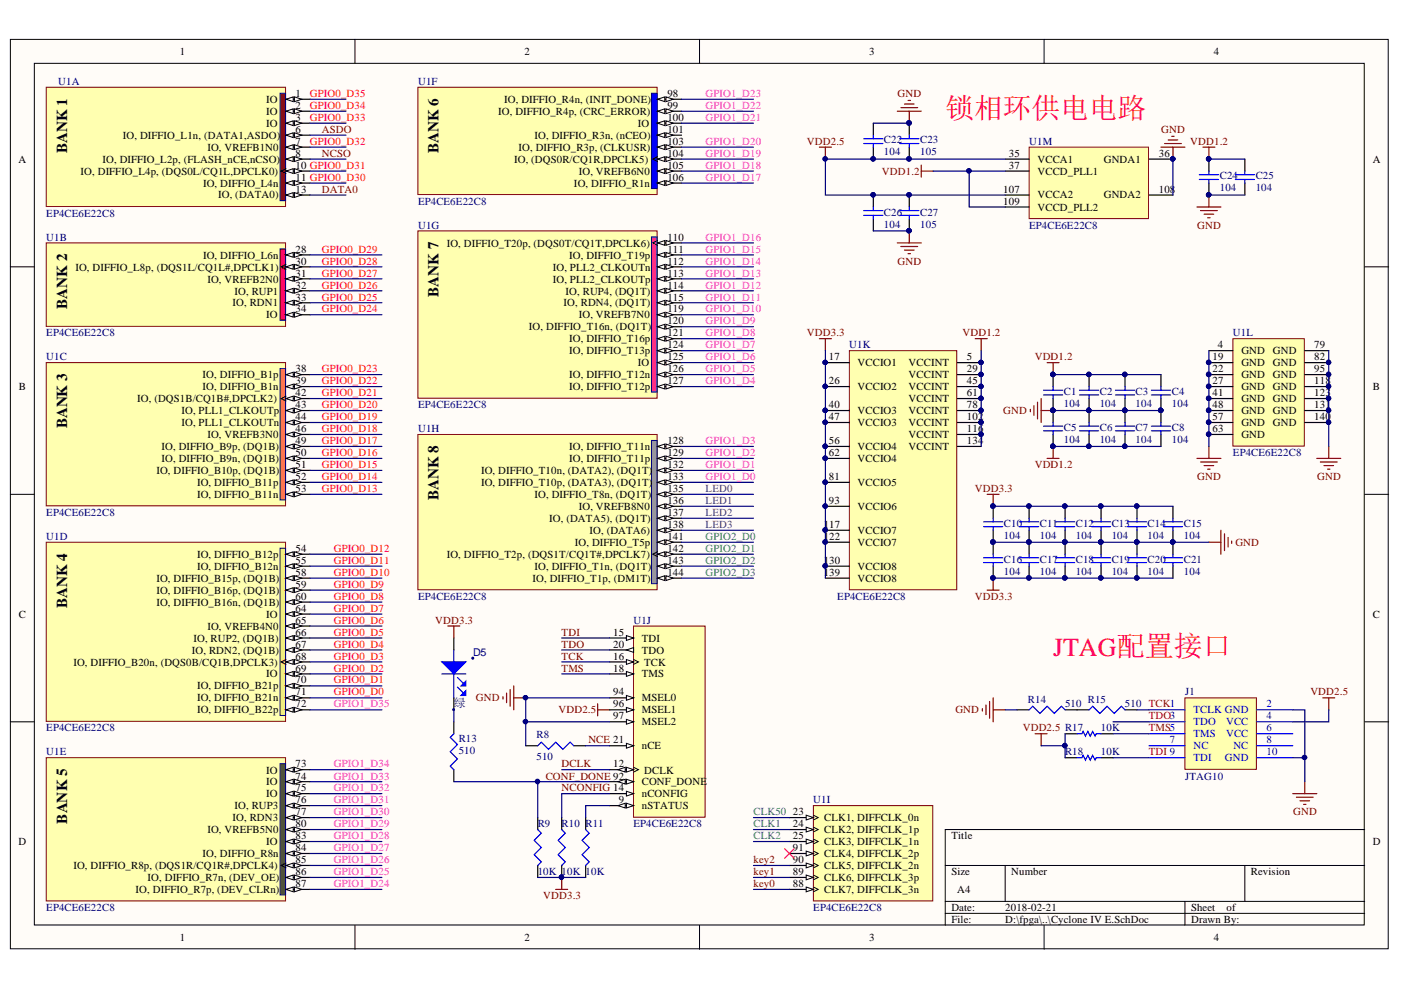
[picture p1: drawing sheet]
<svg xmlns="http://www.w3.org/2000/svg" width="297mm" height="210mm" viewBox="0 0 297 210" stroke-linecap="round" stroke-linejoin="round" font-family="sans-serif">
<defs><g id="words">
<text font-size="6.1" fill="#f00" x="200.4" y="24.9">锁相环供电电路</text>
<text font-size="5.5" fill="#f00" x="223.3" y="139.2">JTAG配置接口</text>
<g font-size="3.2">
<text x="14.2" y="32.5" transform="rotate(-90 14.2 32.5)">BANK 1</text>
<text x="92.9" y="32.5" transform="rotate(-90 92.9 32.5)">BANK 6</text>
<text x="14.2" y="65.5" transform="rotate(-90 14.2 65.5)">BANK 2</text>
<text x="92.9" y="63" transform="rotate(-90 92.9 63)">BANK 7</text>
<text x="14.2" y="90.8" transform="rotate(-90 14.2 90.8)">BANK 3</text>
<text x="92.9" y="106" transform="rotate(-90 92.9 106)">BANK 8</text>
<text x="14.2" y="128.9" transform="rotate(-90 14.2 128.9)">BANK 4</text>
<text x="14.2" y="174.7" transform="rotate(-90 14.2 174.7)">BANK 5</text>
</g>
<text font-size="2.5" fill="#000080" x="96.2" y="150">绿</text>
<g font-size="2.3">
<text x="38.1" y="11.7">1</text>
<text x="111.2" y="11.7">2</text>
<text x="184.3" y="11.7">3</text>
<text x="257.4" y="11.7">4</text>
<text x="56.4" y="21.8">IO</text>
<text x="62.7" y="20.5">1</text>
<text x="62.7" y="23.1">2</text>
<text x="106.9" y="21.8">IO, DIFFIO_R4n, (INIT_DONE)</text>
<text x="141.5" y="20.5">98</text>
<text x="141.5" y="23.1">99</text>
<text x="26" y="29.4">IO, DIFFIO_L1n, (DATA1,ASDO)</text>
<text x="56.4" y="24.3">IO</text>
<text x="56.4" y="26.9">IO</text>
<text x="62.7" y="25.6">3</text>
<text x="62.7" y="28.1">6</text>
<text x="105.6" y="24.3">IO, DIFFIO_R4p, (CRC_ERROR)</text>
<text x="113.3" y="29.4">IO, DIFFIO_R3n, (nCEO)</text>
<text x="135.2" y="26.9">IO</text>
<text x="141.5" y="25.6">100</text>
<text x="141.5" y="28.1">101</text>
<text x="3.9" y="34.5">A</text>
<text x="21.7" y="34.5">IO, DIFFIO_L2p, (FLASH_nCE,nCSO)</text>
<text x="44" y="31.9">IO, VREFB1N0</text>
<text x="62.7" y="30.7">7</text>
<text x="62.7" y="33.2">8</text>
<text x="62.7" y="35.7">10 GPIO0_D31</text>
<text x="109" y="34.5">IO, (DQS0R/CQ1R,DPCLK5)</text>
<text x="109.9" y="31.9">IO, DIFFIO_R3p, (CLKUSR)</text>
<text x="141.5" y="30.7">103</text>
<text x="141.5" y="33.2">104</text>
<text x="141.5" y="35.7">105</text>
<text x="213.9" y="33.2">35</text>
<text x="213.9" y="35.7">37</text>
<text x="220" y="34.5">VCCA1</text>
<text x="234" y="34.5">GNDA1</text>
<text x="245.7" y="33.2">36</text>
<text x="291.1" y="34.5">A</text>
<text x="17.1" y="37">IO, DIFFIO_L4p, (DQS0L/CQ1L,DPCLK0)</text>
<text x="43" y="39.5">IO, DIFFIO_L4n</text>
<text x="62.7" y="38.3">11 GPIO0_D30</text>
<text x="62.7" y="40.8">13</text>
<text x="121.7" y="39.5">IO, DIFFIO_R1n</text>
<text x="122.7" y="37">IO, VREFB6N0</text>
<text x="141.5" y="38.3">106</text>
<text x="212.7" y="40.8">107</text>
<text x="220" y="37">VCCD_PLL1</text>
<text x="245.7" y="40.8">108</text>
<text x="46.3" y="42.1">IO, (DATA0)</text>
<text x="212.7" y="43.4">109</text>
<text x="220" y="42.1">VCCA2</text>
<text x="220" y="44.7">VCCD_PLL2</text>
<text x="234" y="42.1">GNDA2</text>
<text x="62.7" y="53.6">28</text>
<text x="94.7" y="52.3">IO, DIFFIO_T20p, (DQS0T/CQ1T,DPCLK6)</text>
<text x="141.5" y="51">110</text>
<text x="141.5" y="53.6">111</text>
<text x="16" y="57.4">IO, DIFFIO_L8p, (DQS1L/CQ1L#,DPCLK1)</text>
<text x="43" y="54.8">IO, DIFFIO_L6n</text>
<text x="44" y="59.9">IO, VREFB2N0</text>
<text x="62.7" y="56.1">30</text>
<text x="62.7" y="58.6">31</text>
<text x="117.2" y="57.4">IO, PLL2_CLKOUTn</text>
<text x="117.2" y="59.9">IO, PLL2_CLKOUTp</text>
<text x="120.7" y="54.8">IO, DIFFIO_T19p</text>
<text x="141.5" y="56.1">112</text>
<text x="141.5" y="58.6">113</text>
<text x="49.3" y="65">IO, RDN1</text>
<text x="49.7" y="62.4">IO, RUP1</text>
<text x="62.7" y="61.2">32</text>
<text x="62.7" y="63.7">33</text>
<text x="119.5" y="65">IO, RDN4, (DQ1T)</text>
<text x="119.9" y="62.4">IO, RUP4, (DQ1T)</text>
<text x="141.5" y="61.2">114</text>
<text x="141.5" y="63.7">115</text>
<text x="56.4" y="67.5">IO</text>
<text x="62.7" y="66.2">34</text>
<text x="112.1" y="70.1">IO, DIFFIO_T16n, (DQ1T)</text>
<text x="122.7" y="67.5">IO, VREFB7N0</text>
<text x="141.5" y="66.2">119</text>
<text x="141.5" y="68.8">120</text>
<text x="141.5" y="71.3">121</text>
<text x="120.7" y="72.6">IO, DIFFIO_T16p</text>
<text x="120.7" y="75.1">IO, DIFFIO_T13p</text>
<text x="135.2" y="77.7">IO</text>
<text x="141.5" y="73.9">124</text>
<text x="141.5" y="76.4">125</text>
<text x="175.7" y="76.4">17</text>
<text x="181.8" y="77.7">VCCIO1</text>
<text x="192.7" y="77.7">VCCINT</text>
<text x="205" y="76.4">5</text>
<text x="257.1" y="76.4">19</text>
<text x="258.2" y="73.9">4</text>
<text x="263.2" y="77.7">GND</text>
<text x="263.2" y="75.1">GND</text>
<text x="269.9" y="77.7">GND</text>
<text x="269.9" y="75.1">GND</text>
<text x="278.7" y="76.4">82</text>
<text x="278.7" y="73.9">79</text>
<text x="4" y="82.7">B</text>
<text x="43" y="80.2">IO, DIFFIO_B1p</text>
<text x="43" y="82.7">IO, DIFFIO_B1n</text>
<text x="62.7" y="78.9">38</text>
<text x="62.7" y="81.5">39</text>
<text x="62.7" y="84">42</text>
<text x="120.7" y="80.2">IO, DIFFIO_T12n</text>
<text x="120.7" y="82.7">IO, DIFFIO_T12p</text>
<text x="141.5" y="78.9">126</text>
<text x="141.5" y="81.5">127</text>
<text x="175.7" y="81.5">26</text>
<text x="181.8" y="82.7">VCCIO2</text>
<text x="192.7" y="80.2">VCCINT</text>
<text x="192.7" y="82.7">VCCINT</text>
<text x="205" y="78.9">29</text>
<text x="205" y="81.5">45</text>
<text x="205" y="84">61</text>
<text x="257.1" y="81.5">27</text>
<text x="257.1" y="84">41</text>
<text x="257.1" y="78.9">22</text>
<text x="263.2" y="82.7">GND</text>
<text x="263.2" y="80.2">GND</text>
<text x="269.9" y="80.2">GND</text>
<text x="269.9" y="82.7">GND</text>
<text x="278.7" y="78.9">95</text>
<text x="278.7" y="81.5">118</text>
<text x="278.7" y="84">123</text>
<text x="291.1" y="82.7">B</text>
<text x="29.1" y="85.3">IO, (DQS1B/CQ1B#,DPCLK2)</text>
<text x="38.5" y="87.8">IO, PLL1_CLKOUTp</text>
<text x="62.7" y="86.5">43</text>
<text x="62.7" y="89.1">44</text>
<text x="175.7" y="86.5">40</text>
<text x="175.7" y="89.1">47</text>
<text x="181.8" y="87.8">VCCIO3</text>
<text x="192.7" y="85.3">VCCINT</text>
<text x="192.7" y="87.8">VCCINT</text>
<text x="205" y="86.5">78</text>
<text x="205" y="89.1">102</text>
<text x="257.1" y="86.5">48</text>
<text x="257.1" y="89.1">57</text>
<text x="263.2" y="85.3">GND</text>
<text x="263.2" y="87.8">GND</text>
<text x="269.9" y="85.3">GND</text>
<text x="269.9" y="87.8">GND</text>
<text x="278.7" y="86.5">131</text>
<text x="278.7" y="89.1">140</text>
<text x="34.3" y="95.4">IO, DIFFIO_B9p, (DQ1B)</text>
<text x="38.5" y="90.3">IO, PLL1_CLKOUTn</text>
<text x="44" y="92.9">IO, VREFB3N0</text>
<text x="62.7" y="91.6">46</text>
<text x="62.7" y="94.1">49</text>
<text x="120.7" y="95.4">IO, DIFFIO_T11n</text>
<text x="141.5" y="94.1">128</text>
<text x="175.7" y="94.1">56</text>
<text x="181.8" y="90.3">VCCIO3</text>
<text x="181.8" y="95.4">VCCIO4</text>
<text x="192.7" y="90.3">VCCINT</text>
<text x="192.7" y="92.9">VCCINT</text>
<text x="192.7" y="95.4">VCCINT</text>
<text x="205" y="91.6">116</text>
<text x="205" y="94.1">134</text>
<text x="257.1" y="91.6">63</text>
<text x="263.2" y="90.3">GND</text>
<text x="263.2" y="92.9">GND</text>
<text x="269.9" y="90.3">GND</text>
<text x="33.2" y="100.5">IO, DIFFIO_B10p, (DQ1B)</text>
<text x="34.3" y="97.9">IO, DIFFIO_B9n, (DQ1B)</text>
<text x="62.7" y="96.7">50</text>
<text x="62.7" y="99.2">51</text>
<text x="62.7" y="101.7">52</text>
<text x="102" y="100.5">IO, DIFFIO_T10n, (DATA2), (DQ1T)</text>
<text x="120.7" y="97.9">IO, DIFFIO_T11p</text>
<text x="141.5" y="96.7">129</text>
<text x="141.5" y="99.2">132</text>
<text x="141.5" y="101.7">133</text>
<text x="175.7" y="96.7">62</text>
<text x="175.7" y="101.7">81</text>
<text x="181.8" y="97.9">VCCIO4</text>
<text x="41.8" y="103">IO, DIFFIO_B11p</text>
<text x="41.8" y="105.6">IO, DIFFIO_B11n</text>
<text x="62.7" y="104.4">53</text>
<text x="102" y="103">IO, DIFFIO_T10p, (DATA3), (DQ1T)</text>
<text x="113.3" y="105.6">IO, DIFFIO_T8n, (DQ1T)</text>
<text x="141.5" y="104.4">135</text>
<text x="141.5" y="106.9">136</text>
<text x="175.7" y="106.9">93</text>
<text x="181.8" y="103">VCCIO5</text>
<text x="116.5" y="110.7">IO, (DATA5), (DQ1T)</text>
<text x="122.7" y="108.2">IO, VREFB8N0</text>
<text x="125" y="113.2">IO, (DATA6)</text>
<text x="141.5" y="109.4">137</text>
<text x="141.5" y="112">138</text>
<text x="174.6" y="112">117</text>
<text x="181.8" y="108.2">VCCIO6</text>
<text x="181.8" y="113.2">VCCIO7</text>
<text x="41.8" y="118.3">IO, DIFFIO_B12p</text>
<text x="62.7" y="117">54</text>
<text x="62.7" y="119.6">55</text>
<text x="94.7" y="118.3">IO, DIFFIO_T2p, (DQS1T/CQ1T#,DPCLK7)</text>
<text x="121.9" y="115.8">IO, DIFFIO_T5p</text>
<text x="141.5" y="114.5">141</text>
<text x="141.5" y="117">142</text>
<text x="141.5" y="119.6">143</text>
<text x="174.6" y="114.5">122</text>
<text x="174.6" y="119.6">130</text>
<text x="181.8" y="115.8">VCCIO7</text>
<text x="33.2" y="123.4">IO, DIFFIO_B15p, (DQ1B)</text>
<text x="33.2" y="125.9">IO, DIFFIO_B16p, (DQ1B)</text>
<text x="41.8" y="120.8">IO, DIFFIO_B12n</text>
<text x="62.7" y="122.1">58</text>
<text x="62.7" y="124.6">59</text>
<text x="112.9" y="123.4">IO, DIFFIO_T1p, (DM1T)</text>
<text x="113.3" y="120.8">IO, DIFFIO_T1n, (DQ1T)</text>
<text x="141.5" y="122.1">144</text>
<text x="174.6" y="122.1">139</text>
<text x="181.8" y="120.8">VCCIO8</text>
<text x="181.8" y="123.4">VCCIO8</text>
<text x="4" y="131">C</text>
<text x="33.2" y="128.4">IO, DIFFIO_B16n, (DQ1B)</text>
<text x="56.4" y="131">IO</text>
<text x="62.7" y="127.2">60</text>
<text x="62.7" y="129.7">64</text>
<text x="291.1" y="131">C</text>
<text x="41" y="136">IO, RUP2, (DQ1B)</text>
<text x="44" y="133.5">IO, VREFB4N0</text>
<text x="62.7" y="132.2">65</text>
<text x="62.7" y="134.8">66</text>
<text x="62.7" y="137.3">67</text>
<text x="130" y="134.8">15</text>
<text x="130" y="137.3">20</text>
<text x="136.1" y="136">TDI</text>
<text x="15.6" y="141.1">IO, DIFFIO_B20n, (DQS0B/CQ1B,DPCLK3)</text>
<text x="40.7" y="138.6">IO, RDN2, (DQ1B)</text>
<text x="56.4" y="143.6">IO</text>
<text x="62.7" y="139.8">68</text>
<text x="62.7" y="142.4">69</text>
<text x="130" y="139.8">16</text>
<text x="130" y="142.4">18</text>
<text x="136.1" y="138.6">TDO</text>
<text x="136.1" y="143.6">TMS</text>
<text x="136.6" y="141.1">TCK</text>
<text x="41.8" y="146.2">IO, DIFFIO_B21p</text>
<text x="41.8" y="148.7">IO, DIFFIO_B21n</text>
<text x="62.7" y="144.9">70</text>
<text x="62.7" y="147.4">71</text>
<text x="62.7" y="150">72</text>
<text x="130" y="147.4">94</text>
<text x="130" y="150">96</text>
<text x="136.1" y="148.7">MSEL0</text>
<text x="41.8" y="151.2">IO, DIFFIO_B22p</text>
<text x="130" y="152.5">97</text>
<text x="136.1" y="151.2">MSEL1</text>
<text x="136.1" y="153.8">MSEL2</text>
<text x="136.1" y="158.9">nCE</text>
<text x="56.4" y="164">IO</text>
<text x="56.4" y="166.5">IO</text>
<text x="62.7" y="162.7">73</text>
<text x="62.7" y="165.3">74</text>
<text x="62.7" y="167.8">75</text>
<text x="130" y="162.7">12</text>
<text x="136.1" y="166.5">CONF_DONE</text>
<text x="136.6" y="164">DCLK</text>
<text x="49.7" y="171.6">IO, RUP3</text>
<text x="56.4" y="169.1">IO</text>
<text x="62.7" y="170.3">76</text>
<text x="62.7" y="172.9">77</text>
<text x="131.2" y="170.3">9</text>
<text x="136.1" y="169.1">nCONFIG</text>
<text x="136.1" y="171.6">nSTATUS</text>
<text x="168.1" y="172.9">23</text>
<text x="3.9" y="179.2">D</text>
<text x="44" y="176.7">IO, VREFB5N0</text>
<text x="49.3" y="174.1">IO, RDN3</text>
<text x="56.4" y="179.2">IO</text>
<text x="62.7" y="175.4">80</text>
<text x="62.7" y="177.9">83</text>
<text x="168.1" y="175.4">24</text>
<text x="168.1" y="177.9">25</text>
<text x="174.7" y="174.1">CLK1, DIFFCLK_0n</text>
<text x="174.7" y="176.7">CLK2, DIFFCLK_1p</text>
<text x="174.7" y="179.2">CLK3, DIFFCLK_1n</text>
<text x="201.7" y="177.9">Title</text>
<text x="291.1" y="179.2">D</text>
<text x="15.6" y="184.3">IO, DIFFIO_R8p, (DQS1R/CQ1R#,DPCLK4)</text>
<text x="43" y="181.8">IO, DIFFIO_R8n</text>
<text x="62.7" y="180.5">84</text>
<text x="62.7" y="183">85</text>
<text x="62.7" y="185.6">86</text>
<text x="168.1" y="180.5">91</text>
<text x="168.1" y="183">90</text>
<text x="168.1" y="185.6">89</text>
<text x="174.7" y="181.8">CLK4, DIFFCLK_2p</text>
<text x="174.7" y="184.3">CLK5, DIFFCLK_2n</text>
<text x="201.7" y="185.6">Size</text>
<text x="214.4" y="185.6">Number</text>
<text x="265.2" y="185.6">Revision</text>
<text x="28.8" y="189.4">IO, DIFFIO_R7p, (DEV_CLRn)</text>
<text x="31.3" y="186.8">IO, DIFFIO_R7n, (DEV_OE)</text>
<text x="62.7" y="188.1">87</text>
<text x="168.1" y="188.1">88</text>
<text x="174.7" y="186.8">CLK6, DIFFCLK_3p</text>
<text x="174.7" y="189.4">CLK7, DIFFCLK_3n</text>
<text x="203" y="189.4">A4</text>
<text x="201.7" y="193.2">Date:</text>
<text x="201.7" y="195.7">File:</text>
<text x="213.1" y="193.2">2018-02-21</text>
<text x="213.1" y="195.7">D:\fpga\..\Cyclone IV E.SchDoc</text>
<text x="252.5" y="193.2">Sheet</text>
<text x="252.5" y="195.7">Drawn By:</text>
<text x="260.1" y="193.2">of</text>
<text x="38.1" y="199.5">1</text>
<text x="111.2" y="199.5">2</text>
<text x="184.3" y="199.5">3</text>
<text x="257.4" y="199.5">4</text>
</g>
<g font-size="2.3" fill="#000080">
<text x="12.3" y="18">U1A</text>
<text x="88.6" y="18">U1F</text>
<text x="187.4" y="33">104</text>
<text x="187.4" y="30.4">C22</text>
<text x="195.1" y="33">105</text>
<text x="195.1" y="30.4">C23</text>
<text x="218.2" y="30.7">U1M</text>
<text x="258.6" y="40.6">104</text>
<text x="258.6" y="38">C24</text>
<text x="266.2" y="40.6">104</text>
<text x="266.2" y="38">C25</text>
<text x="9.8" y="46">EP4CE6E22C8</text>
<text x="88.6" y="43.4">EP4CE6E22C8</text>
<text x="187.4" y="45.7">C26</text>
<text x="195.1" y="45.7">C27</text>
<text x="9.8" y="51">U1B</text>
<text x="88.6" y="48.5">U1G</text>
<text x="187.4" y="48.3">104</text>
<text x="195.1" y="48.3">105</text>
<text x="218.2" y="48.5">EP4CE6E22C8</text>
<text x="9.8" y="71.3">EP4CE6E22C8</text>
<text x="261.4" y="71.3">U1L</text>
<text x="9.8" y="76.4">U1C</text>
<text x="180.1" y="73.9">U1K</text>
<text x="225.6" y="83.7">C1</text>
<text x="233.2" y="83.7">C2</text>
<text x="240.8" y="83.7">C3</text>
<text x="248.5" y="83.7">C4</text>
<text x="88.6" y="86.5">EP4CE6E22C8</text>
<text x="225.6" y="86.3">104</text>
<text x="233.2" y="86.3">104</text>
<text x="240.8" y="86.3">104</text>
<text x="248.5" y="86.3">104</text>
<text x="88.6" y="91.6">U1H</text>
<text x="225.6" y="93.9">104</text>
<text x="225.6" y="91.3">C5</text>
<text x="233.2" y="93.9">104</text>
<text x="233.2" y="91.3">C6</text>
<text x="240.8" y="93.9">104</text>
<text x="240.8" y="91.3">C7</text>
<text x="248.5" y="93.9">104</text>
<text x="248.5" y="91.3">C8</text>
<text x="261.4" y="96.7">EP4CE6E22C8</text>
<text x="9.8" y="109.4">EP4CE6E22C8</text>
<text x="212.9" y="111.7">C10</text>
<text x="220.5" y="111.7">C11</text>
<text x="228.1" y="111.7">C12</text>
<text x="235.7" y="111.7">C13</text>
<text x="243.3" y="111.7">C14</text>
<text x="251" y="111.7">C15</text>
<text x="9.8" y="114.5">U1D</text>
<text x="212.9" y="114.2">104</text>
<text x="212.9" y="119.3">C16</text>
<text x="220.5" y="114.2">104</text>
<text x="220.5" y="119.3">C17</text>
<text x="228.1" y="114.2">104</text>
<text x="228.1" y="119.3">C18</text>
<text x="235.7" y="114.2">104</text>
<text x="235.7" y="119.3">C19</text>
<text x="243.3" y="114.2">104</text>
<text x="243.3" y="119.3">C20</text>
<text x="251" y="114.2">104</text>
<text x="251" y="119.3">C21</text>
<text x="212.9" y="121.8">104</text>
<text x="220.5" y="121.8">104</text>
<text x="228.1" y="121.8">104</text>
<text x="235.7" y="121.8">104</text>
<text x="243.3" y="121.8">104</text>
<text x="251" y="121.8">104</text>
<text x="88.6" y="127.2">EP4CE6E22C8</text>
<text x="177.5" y="127.2">EP4CE6E22C8</text>
<text x="134.3" y="132.2">U1J</text>
<text x="100.3" y="139.1">D5</text>
<text x="217.9" y="149">R14</text>
<text x="225.8" y="150">510</text>
<text x="230.6" y="149">R15</text>
<text x="238.5" y="150">510 TCK1</text>
<text x="251.3" y="147.4">J1</text>
<text x="9.8" y="155.1">EP4CE6E22C8</text>
<text x="233.4" y="155.1">10K</text>
<text x="9.8" y="160.1">U1E</text>
<text x="97.3" y="159.9">510</text>
<text x="97.3" y="157.3">R13</text>
<text x="113.7" y="156.6">R8</text>
<text x="113.7" y="161.1">510</text>
<text x="225.8" y="160.1">R18</text>
<text x="233.4" y="160.1">10K</text>
<text x="251.3" y="165.3">JTAG10</text>
<text x="172.4" y="170.3">U1I</text>
<text x="114" y="175.4">R9</text>
<text x="119.1" y="175.4">R10 R11</text>
<text x="134.3" y="175.4">EP4CE6E22C8</text>
<text x="114" y="185.6">10K 10K 10K</text>
<text x="9.8" y="193.2">EP4CE6E22C8</text>
<text x="172.4" y="193.2">EP4CE6E22C8</text>
</g>
<g font-size="2.3" fill="#f00">
<text x="65.7" y="20.5">GPIO0_D35</text>
<text x="65.7" y="23.1">GPIO0_D34</text>
<text x="65.7" y="25.6">GPIO0_D33</text>
<text x="65.7" y="30.7">GPIO0_D32</text>
<text x="68.2" y="53.6">GPIO0_D29</text>
<text x="68.2" y="58.6">GPIO0_D27</text>
<text x="68.2" y="56.1">GPIO0_D28</text>
<text x="68.2" y="63.7">GPIO0_D25</text>
<text x="68.2" y="61.2">GPIO0_D26</text>
<text x="68.2" y="66.2">GPIO0_D24</text>
<text x="68.2" y="84">GPIO0_D21</text>
<text x="68.2" y="81.5">GPIO0_D22</text>
<text x="68.2" y="78.9">GPIO0_D23</text>
<text x="68.2" y="89.1">GPIO0_D19</text>
<text x="68.2" y="86.5">GPIO0_D20</text>
<text x="68.2" y="94.1">GPIO0_D17</text>
<text x="68.2" y="91.6">GPIO0_D18</text>
<text x="68.2" y="101.7">GPIO0_D14</text>
<text x="68.2" y="99.2">GPIO0_D15</text>
<text x="68.2" y="96.7">GPIO0_D16</text>
<text x="68.2" y="104.4">GPIO0_D13</text>
<text x="70.8" y="119.6">GPIO0_D11</text>
<text x="70.8" y="117">GPIO0_D12</text>
<text x="70.8" y="124.6">GPIO0_D9</text>
<text x="70.8" y="122.1">GPIO0_D10</text>
<text x="70.8" y="129.7">GPIO0_D7</text>
<text x="70.8" y="127.2">GPIO0_D8</text>
<text x="70.8" y="137.3">GPIO0_D4</text>
<text x="70.8" y="134.8">GPIO0_D5</text>
<text x="70.8" y="132.2">GPIO0_D6</text>
<text x="70.8" y="142.4">GPIO0_D2</text>
<text x="70.8" y="139.8">GPIO0_D3</text>
<text x="70.8" y="147.4">GPIO0_D0</text>
<text x="70.8" y="144.9">GPIO0_D1</text>
</g>
<g font-size="2.3" fill="#f0f">
<text x="149.6" y="23.1">GPIO1_D22</text>
<text x="149.6" y="20.5">GPIO1_D23</text>
<text x="149.6" y="25.6">GPIO1_D21</text>
<text x="149.6" y="35.7">GPIO1_D18</text>
<text x="149.6" y="33.2">GPIO1_D19</text>
<text x="149.6" y="30.7">GPIO1_D20</text>
<text x="149.6" y="38.3">GPIO1_D17</text>
<text x="149.6" y="53.6">GPIO1_D15</text>
<text x="149.6" y="51">GPIO1_D16</text>
<text x="149.6" y="58.6">GPIO1_D13</text>
<text x="149.6" y="56.1">GPIO1_D14</text>
<text x="149.6" y="63.7">GPIO1_D11</text>
<text x="149.6" y="61.2">GPIO1_D12</text>
<text x="149.6" y="71.3">GPIO1_D8</text>
<text x="149.6" y="68.8">GPIO1_D9</text>
<text x="149.6" y="66.2">GPIO1_D10</text>
<text x="149.6" y="76.4">GPIO1_D6</text>
<text x="149.6" y="73.9">GPIO1_D7</text>
<text x="149.6" y="81.5">GPIO1_D4</text>
<text x="149.6" y="78.9">GPIO1_D5</text>
<text x="149.6" y="94.1">GPIO1_D3</text>
<text x="149.6" y="101.7">GPIO1_D0</text>
<text x="149.6" y="99.2">GPIO1_D1</text>
<text x="149.6" y="96.7">GPIO1_D2</text>
<text x="70.8" y="150">GPIO1_D35</text>
<text x="70.8" y="167.8">GPIO1_D32</text>
<text x="70.8" y="165.3">GPIO1_D33</text>
<text x="70.8" y="162.7">GPIO1_D34</text>
<text x="70.8" y="172.9">GPIO1_D30</text>
<text x="70.8" y="170.3">GPIO1_D31</text>
<text x="70.8" y="177.9">GPIO1_D28</text>
<text x="70.8" y="175.4">GPIO1_D29</text>
<text x="70.8" y="185.6">GPIO1_D25</text>
<text x="70.8" y="183">GPIO1_D26</text>
<text x="70.8" y="180.5">GPIO1_D27</text>
<text x="70.8" y="188.1">GPIO1_D24</text>
</g>
<g font-size="2.3" fill="#800000">
<text x="190.3" y="20.5">GND</text>
<text x="68.2" y="28.1">ASDO</text>
<text x="246.2" y="28.1">GND</text>
<text x="68.2" y="33.2">NCSO</text>
<text x="171.1" y="30.7">VDD2.5</text>
<text x="252.4" y="30.7">VDD1.2</text>
<text x="68.2" y="40.8">DATA0</text>
<text x="187" y="37">VDD1.2</text>
<text x="253.8" y="48.5">GND</text>
<text x="190.3" y="56.1">GND</text>
<text x="171.1" y="71.3">VDD3.3</text>
<text x="204.1" y="71.3">VDD1.2</text>
<text x="219.4" y="76.4">VDD1.2</text>
<text x="212.7" y="87.8">GND</text>
<text x="219.4" y="99.2">VDD1.2</text>
<text x="253.8" y="101.7">GND</text>
<text x="279.3" y="101.7">GND</text>
<text x="206.7" y="104.4">VDD3.3</text>
<text x="261.9" y="115.8">GND</text>
<text x="206.7" y="127.2">VDD3.3</text>
<text x="92.3" y="132.2">VDD3.3</text>
<text x="119.1" y="134.8">TDI</text>
<text x="119.1" y="137.3">TDO</text>
<text x="119.1" y="139.8">TCK</text>
<text x="119.1" y="142.4">TMS</text>
<text x="100.9" y="148.7">GND</text>
<text x="277.8" y="147.4">VDD2.5</text>
<text x="118.4" y="151.2">VDD2.5</text>
<text x="202.5" y="151.2">GND</text>
<text x="216.8" y="155.1">VDD2.5 R17</text>
<text x="124.7" y="157.6">NCE 21</text>
<text x="115.7" y="165.3">CONF_DONE 92</text>
<text x="119.1" y="167.8">NCONFIG 14</text>
<text x="119.1" y="162.7">DCLK</text>
<text x="274.2" y="172.9">GND</text>
<text x="159.8" y="183">key2</text>
<text x="159.8" y="185.6">key1</text>
<text x="115.2" y="190.6">VDD3.3</text>
<text x="159.8" y="188.1">key0</text>
</g>
<g font-size="2.3" fill="#800080">
<text x="149.6" y="104.4">LED0</text>
<text x="149.6" y="106.9">LED1</text>
<text x="149.6" y="109.4">LED2</text>
<text x="149.6" y="112">LED3</text>
</g>
<g font-size="2.3" fill="#008080">
<text x="149.6" y="114.5">GPIO2_D0</text>
<text x="149.6" y="117">GPIO2_D1</text>
<text x="149.6" y="119.6">GPIO2_D2</text>
<text x="149.6" y="122.1">GPIO2_D3</text>
<text x="159.8" y="172.9">CLK50</text>
<text x="159.8" y="175.4">CLK1</text>
<text x="159.8" y="177.9">CLK2</text>
</g>
<g font-size="2.3" fill="#00f">
<text x="268.5" y="150">2</text>
<text x="253" y="151.2">TCLK GND</text>
<text x="253" y="153.8">TDO</text>
<text x="260" y="153.8">VCC</text>
<text x="268.5" y="152.5">4</text>
<text x="268.5" y="155.1">6</text>
<text x="248" y="157.6">7</text>
<text x="253" y="156.3">TMS</text>
<text x="253" y="158.9">NC</text>
<text x="253" y="161.4">TDI</text>
<text x="259.7" y="161.4">GND</text>
<text x="260" y="156.3">VCC</text>
<text x="261.5" y="158.9">NC</text>
<text x="268.5" y="157.6">8</text>
<text x="268.5" y="160.1">10</text>
</g>
<g font-size="2.3" fill="#bf0000">
<text x="243.6" y="152.5">TDO3</text>
<text x="243.6" y="155.1">TMS5</text>
<text x="243.6" y="160.1">TDI 9</text>
</g>
</g></defs>
<g fill="#fffcf8" stroke="#000" stroke-width=".21">
<path d="M2.2 8.4h292.1v192.8h-292.1z"/>
<path d="M7.3 13.4h281.9v182.7h-281.9z"/>
</g>
<g fill="none" stroke="#000" stroke-width=".21">
<path d="M75.3 8.4v5M148.3 8.4v5M221.4 8.4v5M2.2 56.6h5.1M289.3 56.6h5.1M2.2 104.8h5.1M289.3 104.8h5.1M2.2 153h5.1M289.3 153h5.1M289.3 175.9h-88.9v20.3M75.3 196.2v5.1M148.3 196.2v5.1"/>
<path d="M200.4 183.5h88.9M200.4 191.1h88.9M200.4 193.7h88.9M213.1 183.5v7.6M221.4 196.2v5.1M251.2 191.1v5.1M263.9 183.5v7.6"/>
</g>
<path d="M9.8 18.5h50.7v25.3h-50.7z" fill="#ffffb0" stroke="#800000" stroke-width=".21"/>
<path d="M59.4 19.8h1.1v22.7h-1.1z" fill="#800000" stroke="#000080" stroke-width=".21"/>
<path d="M60.6 21h5.1" fill="none" stroke="#000" stroke-width=".25"/>
<path d="M60.6 21l1.6-.5v1.1z" fill="#fffcf8"/>
<path d="M60.6 21l1.6-.5v1.1z" fill="none" stroke="#000" stroke-width=".21"/>
<path d="M62.4 20.5l1.5 .5-1.5 .6z" fill="#fffcf8"/>
<path d="M62.4 20.5l1.5 .5-1.5 .6z" fill="none" stroke="#000" stroke-width=".21"/>
<path d="M60.6 23.6h5.1" fill="none" stroke="#000" stroke-width=".25"/>
<path d="M60.6 23.6l1.6-.5v1z" fill="#fffcf8"/>
<path d="M60.6 23.6l1.6-.5v1z" fill="none" stroke="#000" stroke-width=".21"/>
<path d="M62.4 23.1l1.5 .5-1.5 .5z" fill="#fffcf8"/>
<path d="M62.4 23.1l1.5 .5-1.5 .5z" fill="none" stroke="#000" stroke-width=".21"/>
<path d="M60.6 26.1h5.1" fill="none" stroke="#000" stroke-width=".25"/>
<path d="M60.6 26.1l1.6-.5v1z" fill="#fffcf8"/>
<path d="M60.6 26.1l1.6-.5v1z" fill="none" stroke="#000" stroke-width=".21"/>
<path d="M62.4 25.6l1.5 .5-1.5 .5z" fill="#fffcf8"/>
<path d="M62.4 25.6l1.5 .5-1.5 .5z" fill="none" stroke="#000" stroke-width=".21"/>
<path d="M60.6 28.7h5.1" fill="none" stroke="#000" stroke-width=".25"/>
<path d="M60.6 28.7l1.6-.5v1z" fill="#fffcf8"/>
<path d="M60.6 28.7l1.6-.5v1z" fill="none" stroke="#000" stroke-width=".21"/>
<path d="M62.4 28.2l1.5 .5-1.5 .5z" fill="#fffcf8"/>
<path d="M62.4 28.2l1.5 .5-1.5 .5z" fill="none" stroke="#000" stroke-width=".21"/>
<path d="M60.6 31.2h5.1" fill="none" stroke="#000" stroke-width=".25"/>
<path d="M60.6 31.2l1.6-.5v1z" fill="#fffcf8"/>
<path d="M60.6 31.2l1.6-.5v1z" fill="none" stroke="#000" stroke-width=".21"/>
<path d="M62.4 30.7l1.5 .5-1.5 .5z" fill="#fffcf8"/>
<path d="M62.4 30.7l1.5 .5-1.5 .5z" fill="none" stroke="#000" stroke-width=".21"/>
<path d="M60.6 33.7h5.1" fill="none" stroke="#000" stroke-width=".25"/>
<path d="M60.6 33.7l1.6-.5v1z" fill="#fffcf8"/>
<path d="M60.6 33.7l1.6-.5v1z" fill="none" stroke="#000" stroke-width=".21"/>
<path d="M62.4 33.2l1.5 .5-1.5 .5z" fill="#fffcf8"/>
<path d="M60.6 35.8l-1 .5 1 .5M62.4 33.2l1.5 .5-1.5 .5z" fill="none" stroke="#000" stroke-width=".21"/>
<path d="M60.6 36.3h5.1" fill="none" stroke="#000" stroke-width=".25"/>
<path d="M60.6 36.3l1.6-.5v1z" fill="#fffcf8"/>
<path d="M60.6 36.3l1.6-.5v1z" fill="none" stroke="#000" stroke-width=".21"/>
<path d="M62.4 35.8l1.5 .5-1.5 .5z" fill="#fffcf8"/>
<path d="M62.4 35.8l1.5 .5-1.5 .5z" fill="none" stroke="#000" stroke-width=".21"/>
<path d="M60.6 38.8h5.1" fill="none" stroke="#000" stroke-width=".25"/>
<path d="M60.6 38.8l1.6-.5v1z" fill="#fffcf8"/>
<path d="M60.6 38.8l1.6-.5v1z" fill="none" stroke="#000" stroke-width=".21"/>
<path d="M62.4 38.3l1.5 .5-1.5 .5z" fill="#fffcf8"/>
<path d="M62.4 38.3l1.5 .5-1.5 .5z" fill="none" stroke="#000" stroke-width=".21"/>
<path d="M60.6 41.4h5.1" fill="none" stroke="#000" stroke-width=".25"/>
<path d="M60.6 41.4l1.6-.6v1.1z" fill="#fffcf8"/>
<path d="M60.6 41.4l1.6-.6v1.1z" fill="none" stroke="#000" stroke-width=".21"/>
<path d="M62.4 40.8l1.5 .6-1.5 .5z" fill="#fffcf8"/>
<path d="M62.4 40.8l1.5 .6-1.5 .5z" fill="none" stroke="#000" stroke-width=".21"/>
<path d="M9.8 51.5h50.7v17.7h-50.7z" fill="#ffffb0" stroke="#800000" stroke-width=".21"/>
<path d="M59.4 52.8h1.1v15.1h-1.1z" fill="#f00" stroke="#000080" stroke-width=".21"/>
<path d="M60.6 54h5.1" fill="none" stroke="#000" stroke-width=".25"/>
<path d="M60.6 54l1.6-.5v1z" fill="#fffcf8"/>
<path d="M60.6 54l1.6-.5v1z" fill="none" stroke="#000" stroke-width=".21"/>
<path d="M62.4 53.5l1.5 .5-1.5 .5z" fill="#fffcf8"/>
<path d="M60.6 56.1l-1 .5 1 .5M62.4 53.5l1.5 .5-1.5 .5z" fill="none" stroke="#000" stroke-width=".21"/>
<path d="M60.6 56.6h5.1" fill="none" stroke="#000" stroke-width=".25"/>
<path d="M60.6 56.6l1.6-.5v1z" fill="#fffcf8"/>
<path d="M60.6 56.6l1.6-.5v1z" fill="none" stroke="#000" stroke-width=".21"/>
<path d="M62.4 56.1l1.5 .5-1.5 .5z" fill="#fffcf8"/>
<path d="M62.4 56.1l1.5 .5-1.5 .5z" fill="none" stroke="#000" stroke-width=".21"/>
<path d="M60.6 59.1h5.1" fill="none" stroke="#000" stroke-width=".25"/>
<path d="M60.6 59.1l1.6-.5v1z" fill="#fffcf8"/>
<path d="M60.6 59.1l1.6-.5v1z" fill="none" stroke="#000" stroke-width=".21"/>
<path d="M62.4 58.6l1.5 .5-1.5 .5z" fill="#fffcf8"/>
<path d="M62.4 58.6l1.5 .5-1.5 .5z" fill="none" stroke="#000" stroke-width=".21"/>
<path d="M60.6 61.7h5.1" fill="none" stroke="#000" stroke-width=".25"/>
<path d="M60.6 61.7l1.6-.6v1.1z" fill="#fffcf8"/>
<path d="M60.6 61.7l1.6-.6v1.1z" fill="none" stroke="#000" stroke-width=".21"/>
<path d="M62.4 61.1l1.5 .6-1.5 .5z" fill="#fffcf8"/>
<path d="M62.4 61.1l1.5 .6-1.5 .5z" fill="none" stroke="#000" stroke-width=".21"/>
<path d="M60.6 64.2h5.1" fill="none" stroke="#000" stroke-width=".25"/>
<path d="M60.6 64.2l1.6-.5v1z" fill="#fffcf8"/>
<path d="M60.6 64.2l1.6-.5v1z" fill="none" stroke="#000" stroke-width=".21"/>
<path d="M62.4 63.7l1.5 .5-1.5 .5z" fill="#fffcf8"/>
<path d="M62.4 63.7l1.5 .5-1.5 .5z" fill="none" stroke="#000" stroke-width=".21"/>
<path d="M60.6 66.7h5.1" fill="none" stroke="#000" stroke-width=".25"/>
<path d="M60.6 66.7l1.6-.5v1z" fill="#fffcf8"/>
<path d="M60.6 66.7l1.6-.5v1z" fill="none" stroke="#000" stroke-width=".21"/>
<path d="M62.4 66.2l1.5 .5-1.5 .5z" fill="#fffcf8"/>
<path d="M62.4 66.2l1.5 .5-1.5 .5z" fill="none" stroke="#000" stroke-width=".21"/>
<path d="M9.8 115h50.7v37.9h-50.7z" fill="#ffffb0" stroke="#800000" stroke-width=".21"/>
<path d="M59.4 116.2h1.1v35.5h-1.1z" fill="#fe0" stroke="#000080" stroke-width=".21"/>
<path d="M60.6 117.5h5.1" fill="none" stroke="#000" stroke-width=".25"/>
<path d="M60.6 117.5l1.6-.5v1z" fill="#fffcf8"/>
<path d="M60.6 117.5l1.6-.5v1z" fill="none" stroke="#000" stroke-width=".21"/>
<path d="M62.4 117l1.5 .5-1.5 .5z" fill="#fffcf8"/>
<path d="M62.4 117l1.5 .5-1.5 .5z" fill="none" stroke="#000" stroke-width=".21"/>
<path d="M60.6 120h5.1" fill="none" stroke="#000" stroke-width=".25"/>
<path d="M60.6 120l1.6-.5v1z" fill="#fffcf8"/>
<path d="M60.6 120l1.6-.5v1z" fill="none" stroke="#000" stroke-width=".21"/>
<path d="M62.4 119.5l1.5 .5-1.5 .5z" fill="#fffcf8"/>
<path d="M62.4 119.5l1.5 .5-1.5 .5z" fill="none" stroke="#000" stroke-width=".21"/>
<path d="M60.6 122.6h5.1" fill="none" stroke="#000" stroke-width=".25"/>
<path d="M60.6 122.6l1.6-.5v1z" fill="#fffcf8"/>
<path d="M60.6 122.6l1.6-.5v1z" fill="none" stroke="#000" stroke-width=".21"/>
<path d="M62.4 122.1l1.5 .5-1.5 .5z" fill="#fffcf8"/>
<path d="M62.4 122.1l1.5 .5-1.5 .5z" fill="none" stroke="#000" stroke-width=".21"/>
<path d="M60.6 125.1h5.1" fill="none" stroke="#000" stroke-width=".25"/>
<path d="M60.6 125.1l1.6-.5v1z" fill="#fffcf8"/>
<path d="M60.6 125.1l1.6-.5v1z" fill="none" stroke="#000" stroke-width=".21"/>
<path d="M62.4 124.6l1.5 .5-1.5 .5z" fill="#fffcf8"/>
<path d="M62.4 124.6l1.5 .5-1.5 .5z" fill="none" stroke="#000" stroke-width=".21"/>
<path d="M60.6 127.7h5.1" fill="none" stroke="#000" stroke-width=".25"/>
<path d="M60.6 127.7l1.6-.6v1.1z" fill="#fffcf8"/>
<path d="M60.6 127.7l1.6-.6v1.1z" fill="none" stroke="#000" stroke-width=".21"/>
<path d="M62.4 127.1l1.5 .6-1.5 .5z" fill="#fffcf8"/>
<path d="M62.4 127.1l1.5 .6-1.5 .5z" fill="none" stroke="#000" stroke-width=".21"/>
<path d="M60.6 130.2h5.1" fill="none" stroke="#000" stroke-width=".25"/>
<path d="M60.6 130.2l1.6-.5v1z" fill="#fffcf8"/>
<path d="M60.6 130.2l1.6-.5v1z" fill="none" stroke="#000" stroke-width=".21"/>
<path d="M62.4 129.7l1.5 .5-1.5 .5z" fill="#fffcf8"/>
<path d="M62.4 129.7l1.5 .5-1.5 .5z" fill="none" stroke="#000" stroke-width=".21"/>
<path d="M60.6 132.7h5.1" fill="none" stroke="#000" stroke-width=".25"/>
<path d="M60.6 132.7l1.6-.5v1z" fill="#fffcf8"/>
<path d="M60.6 132.7l1.6-.5v1z" fill="none" stroke="#000" stroke-width=".21"/>
<path d="M62.4 132.2l1.5 .5-1.5 .5z" fill="#fffcf8"/>
<path d="M62.4 132.2l1.5 .5-1.5 .5z" fill="none" stroke="#000" stroke-width=".21"/>
<path d="M60.6 135.3h5.1" fill="none" stroke="#000" stroke-width=".25"/>
<path d="M60.6 135.3l1.6-.5v1z" fill="#fffcf8"/>
<path d="M60.6 135.3l1.6-.5v1z" fill="none" stroke="#000" stroke-width=".21"/>
<path d="M62.4 134.8l1.5 .5-1.5 .5z" fill="#fffcf8"/>
<path d="M62.4 134.8l1.5 .5-1.5 .5z" fill="none" stroke="#000" stroke-width=".21"/>
<path d="M60.6 137.8h5.1" fill="none" stroke="#000" stroke-width=".25"/>
<path d="M60.6 137.8l1.6-.5v1z" fill="#fffcf8"/>
<path d="M60.6 137.8l1.6-.5v1z" fill="none" stroke="#000" stroke-width=".21"/>
<path d="M62.4 137.3l1.5 .5-1.5 .5z" fill="#fffcf8"/>
<path d="M60.6 139.8l-1 .5 1 .6M62.4 137.3l1.5 .5-1.5 .5z" fill="none" stroke="#000" stroke-width=".21"/>
<path d="M60.6 140.3h5.1" fill="none" stroke="#000" stroke-width=".25"/>
<path d="M60.6 140.3l1.6-.5v1.1z" fill="#fffcf8"/>
<path d="M60.6 140.3l1.6-.5v1.1z" fill="none" stroke="#000" stroke-width=".21"/>
<path d="M62.4 139.8l1.5 .5-1.5 .6z" fill="#fffcf8"/>
<path d="M62.4 139.8l1.5 .5-1.5 .6z" fill="none" stroke="#000" stroke-width=".21"/>
<path d="M60.6 142.9h5.1" fill="none" stroke="#000" stroke-width=".25"/>
<path d="M60.6 142.9l1.6-.5v1z" fill="#fffcf8"/>
<path d="M60.6 142.9l1.6-.5v1z" fill="none" stroke="#000" stroke-width=".21"/>
<path d="M62.4 142.4l1.5 .5-1.5 .5z" fill="#fffcf8"/>
<path d="M62.4 142.4l1.5 .5-1.5 .5z" fill="none" stroke="#000" stroke-width=".21"/>
<path d="M60.6 145.4h5.1" fill="none" stroke="#000" stroke-width=".25"/>
<path d="M60.6 145.4l1.6-.5v1z" fill="#fffcf8"/>
<path d="M60.6 145.4l1.6-.5v1z" fill="none" stroke="#000" stroke-width=".21"/>
<path d="M62.4 144.9l1.5 .5-1.5 .5z" fill="#fffcf8"/>
<path d="M62.4 144.9l1.5 .5-1.5 .5z" fill="none" stroke="#000" stroke-width=".21"/>
<path d="M60.6 148h5.1" fill="none" stroke="#000" stroke-width=".25"/>
<path d="M60.6 148l1.6-.5v1z" fill="#fffcf8"/>
<path d="M60.6 148l1.6-.5v1z" fill="none" stroke="#000" stroke-width=".21"/>
<path d="M62.4 147.5l1.5 .5-1.5 .5z" fill="#fffcf8"/>
<path d="M62.4 147.5l1.5 .5-1.5 .5z" fill="none" stroke="#000" stroke-width=".21"/>
<path d="M60.6 150.5h5.1" fill="none" stroke="#000" stroke-width=".25"/>
<path d="M60.6 150.5l1.6-.5v1z" fill="#fffcf8"/>
<path d="M60.6 150.5l1.6-.5v1z" fill="none" stroke="#000" stroke-width=".21"/>
<path d="M62.4 150l1.5 .5-1.5 .5z" fill="#fffcf8"/>
<path d="M62.4 150l1.5 .5-1.5 .5z" fill="none" stroke="#000" stroke-width=".21"/>
<path d="M9.8 76.9h50.7v30.3h-50.7z" fill="#ffffb0" stroke="#800000" stroke-width=".21"/>
<path d="M59.4 78.2h1.1v27.8h-1.1z" fill="#fd8300" stroke="#000080" stroke-width=".21"/>
<path d="M60.6 79.4h5.1" fill="none" stroke="#000" stroke-width=".25"/>
<path d="M60.6 79.4l1.6-.5v1z" fill="#fffcf8"/>
<path d="M60.6 79.4l1.6-.5v1z" fill="none" stroke="#000" stroke-width=".21"/>
<path d="M62.4 78.9l1.5 .5-1.5 .5z" fill="#fffcf8"/>
<path d="M62.4 78.9l1.5 .5-1.5 .5z" fill="none" stroke="#000" stroke-width=".21"/>
<path d="M60.6 82h5.1" fill="none" stroke="#000" stroke-width=".25"/>
<path d="M60.6 82l1.6-.5v1z" fill="#fffcf8"/>
<path d="M60.6 82l1.6-.5v1z" fill="none" stroke="#000" stroke-width=".21"/>
<path d="M62.4 81.5l1.5 .5-1.5 .5z" fill="#fffcf8"/>
<path d="M60.6 84l-1 .5 1 .5M62.4 81.5l1.5 .5-1.5 .5z" fill="none" stroke="#000" stroke-width=".21"/>
<path d="M60.6 84.5h5.1" fill="none" stroke="#000" stroke-width=".25"/>
<path d="M60.6 84.5l1.6-.5v1z" fill="#fffcf8"/>
<path d="M60.6 84.5l1.6-.5v1z" fill="none" stroke="#000" stroke-width=".21"/>
<path d="M62.4 84l1.5 .5-1.5 .5z" fill="#fffcf8"/>
<path d="M62.4 84l1.5 .5-1.5 .5z" fill="none" stroke="#000" stroke-width=".21"/>
<path d="M60.6 87h5.1" fill="none" stroke="#000" stroke-width=".25"/>
<path d="M60.6 87l1.6-.5v1z" fill="#fffcf8"/>
<path d="M60.6 87l1.6-.5v1z" fill="none" stroke="#000" stroke-width=".21"/>
<path d="M62.4 86.5l1.5 .5-1.5 .5z" fill="#fffcf8"/>
<path d="M62.4 86.5l1.5 .5-1.5 .5z" fill="none" stroke="#000" stroke-width=".21"/>
<path d="M60.6 89.6h5.1" fill="none" stroke="#000" stroke-width=".25"/>
<path d="M60.6 89.6l1.6-.5v1z" fill="#fffcf8"/>
<path d="M60.6 89.6l1.6-.5v1z" fill="none" stroke="#000" stroke-width=".21"/>
<path d="M62.4 89.1l1.5 .5-1.5 .5z" fill="#fffcf8"/>
<path d="M62.4 89.1l1.5 .5-1.5 .5z" fill="none" stroke="#000" stroke-width=".21"/>
<path d="M60.6 92.1h5.1" fill="none" stroke="#000" stroke-width=".25"/>
<path d="M60.6 92.1l1.6-.5v1z" fill="#fffcf8"/>
<path d="M60.6 92.1l1.6-.5v1z" fill="none" stroke="#000" stroke-width=".21"/>
<path d="M62.4 91.6l1.5 .5-1.5 .5z" fill="#fffcf8"/>
<path d="M62.4 91.6l1.5 .5-1.5 .5z" fill="none" stroke="#000" stroke-width=".21"/>
<path d="M60.6 94.7h5.1" fill="none" stroke="#000" stroke-width=".25"/>
<path d="M60.6 94.7l1.6-.6v1.1z" fill="#fffcf8"/>
<path d="M60.6 94.7l1.6-.6v1.1z" fill="none" stroke="#000" stroke-width=".21"/>
<path d="M62.4 94.1l1.5 .6-1.5 .5z" fill="#fffcf8"/>
<path d="M62.4 94.1l1.5 .6-1.5 .5z" fill="none" stroke="#000" stroke-width=".21"/>
<path d="M60.6 97.2h5.1" fill="none" stroke="#000" stroke-width=".25"/>
<path d="M60.6 97.2l1.6-.5v1z" fill="#fffcf8"/>
<path d="M60.6 97.2l1.6-.5v1z" fill="none" stroke="#000" stroke-width=".21"/>
<path d="M62.4 96.7l1.5 .5-1.5 .5z" fill="#fffcf8"/>
<path d="M62.4 96.7l1.5 .5-1.5 .5z" fill="none" stroke="#000" stroke-width=".21"/>
<path d="M60.6 99.7h5.1" fill="none" stroke="#000" stroke-width=".25"/>
<path d="M60.6 99.7l1.6-.5v1z" fill="#fffcf8"/>
<path d="M60.6 99.7l1.6-.5v1z" fill="none" stroke="#000" stroke-width=".21"/>
<path d="M62.4 99.2l1.5 .5-1.5 .5z" fill="#fffcf8"/>
<path d="M62.4 99.2l1.5 .5-1.5 .5z" fill="none" stroke="#000" stroke-width=".21"/>
<path d="M60.6 102.3h5.1" fill="none" stroke="#000" stroke-width=".25"/>
<path d="M60.6 102.3l1.6-.5v1z" fill="#fffcf8"/>
<path d="M60.6 102.3l1.6-.5v1z" fill="none" stroke="#000" stroke-width=".21"/>
<path d="M62.4 101.8l1.5 .5-1.5 .5z" fill="#fffcf8"/>
<path d="M62.4 101.8l1.5 .5-1.5 .5z" fill="none" stroke="#000" stroke-width=".21"/>
<path d="M60.6 104.8h5.1" fill="none" stroke="#000" stroke-width=".25"/>
<path d="M60.6 104.8l1.6-.5v1z" fill="#fffcf8"/>
<path d="M60.6 104.8l1.6-.5v1z" fill="none" stroke="#000" stroke-width=".21"/>
<path d="M62.4 104.3l1.5 .5-1.5 .5z" fill="#fffcf8"/>
<path d="M62.4 104.3l1.5 .5-1.5 .5z" fill="none" stroke="#000" stroke-width=".21"/>
<path d="M9.8 160.7h50.7v30.3h-50.7z" fill="#ffffb0" stroke="#800000" stroke-width=".21"/>
<path d="M59.4 161.9h1.1v27.8h-1.1z" fill="#00bf00" stroke="#000080" stroke-width=".21"/>
<path d="M60.6 163.2h5.1" fill="none" stroke="#000" stroke-width=".25"/>
<path d="M60.6 163.2l1.6-.5v1z" fill="#fffcf8"/>
<path d="M60.6 163.2l1.6-.5v1z" fill="none" stroke="#000" stroke-width=".21"/>
<path d="M62.4 162.7l1.5 .5-1.5 .5z" fill="#fffcf8"/>
<path d="M62.4 162.7l1.5 .5-1.5 .5z" fill="none" stroke="#000" stroke-width=".21"/>
<path d="M60.6 165.7h5.1" fill="none" stroke="#000" stroke-width=".25"/>
<path d="M60.6 165.7l1.6-.5v1z" fill="#fffcf8"/>
<path d="M60.6 165.7l1.6-.5v1z" fill="none" stroke="#000" stroke-width=".21"/>
<path d="M62.4 165.2l1.5 .5-1.5 .5z" fill="#fffcf8"/>
<path d="M62.4 165.2l1.5 .5-1.5 .5z" fill="none" stroke="#000" stroke-width=".21"/>
<path d="M60.6 168.3h5.1" fill="none" stroke="#000" stroke-width=".25"/>
<path d="M60.6 168.3l1.6-.5v1z" fill="#fffcf8"/>
<path d="M60.6 168.3l1.6-.5v1z" fill="none" stroke="#000" stroke-width=".21"/>
<path d="M62.4 167.8l1.5 .5-1.5 .5z" fill="#fffcf8"/>
<path d="M62.4 167.8l1.5 .5-1.5 .5z" fill="none" stroke="#000" stroke-width=".21"/>
<path d="M60.6 170.8h5.1" fill="none" stroke="#000" stroke-width=".25"/>
<path d="M60.6 170.8l1.6-.5v1z" fill="#fffcf8"/>
<path d="M60.6 170.8l1.6-.5v1z" fill="none" stroke="#000" stroke-width=".21"/>
<path d="M62.4 170.3l1.5 .5-1.5 .5z" fill="#fffcf8"/>
<path d="M62.4 170.3l1.5 .5-1.5 .5z" fill="none" stroke="#000" stroke-width=".21"/>
<path d="M60.6 173.3h5.1" fill="none" stroke="#000" stroke-width=".25"/>
<path d="M60.6 173.3l1.6-.5v1.1z" fill="#fffcf8"/>
<path d="M60.6 173.3l1.6-.5v1.1z" fill="none" stroke="#000" stroke-width=".21"/>
<path d="M62.4 172.8l1.5 .5-1.5 .6z" fill="#fffcf8"/>
<path d="M62.4 172.8l1.5 .5-1.5 .6z" fill="none" stroke="#000" stroke-width=".21"/>
<path d="M60.6 175.9h5.1" fill="none" stroke="#000" stroke-width=".25"/>
<path d="M60.6 175.9l1.6-.5v1z" fill="#fffcf8"/>
<path d="M60.6 175.9l1.6-.5v1z" fill="none" stroke="#000" stroke-width=".21"/>
<path d="M62.4 175.4l1.5 .5-1.5 .5z" fill="#fffcf8"/>
<path d="M62.4 175.4l1.5 .5-1.5 .5z" fill="none" stroke="#000" stroke-width=".21"/>
<path d="M60.6 178.4h5.1" fill="none" stroke="#000" stroke-width=".25"/>
<path d="M60.6 178.4l1.6-.5v1z" fill="#fffcf8"/>
<path d="M60.6 178.4l1.6-.5v1z" fill="none" stroke="#000" stroke-width=".21"/>
<path d="M62.4 177.9l1.5 .5-1.5 .5z" fill="#fffcf8"/>
<path d="M62.4 177.9l1.5 .5-1.5 .5z" fill="none" stroke="#000" stroke-width=".21"/>
<path d="M60.6 181h5.1" fill="none" stroke="#000" stroke-width=".25"/>
<path d="M60.6 181l1.6-.5v1z" fill="#fffcf8"/>
<path d="M60.6 181l1.6-.5v1z" fill="none" stroke="#000" stroke-width=".21"/>
<path d="M62.4 180.5l1.5 .5-1.5 .5z" fill="#fffcf8"/>
<path d="M60.6 183l-1 .5 1 .5M62.4 180.5l1.5 .5-1.5 .5z" fill="none" stroke="#000" stroke-width=".21"/>
<path d="M60.6 183.5h5.1" fill="none" stroke="#000" stroke-width=".25"/>
<path d="M60.6 183.5l1.6-.5v1z" fill="#fffcf8"/>
<path d="M60.6 183.5l1.6-.5v1z" fill="none" stroke="#000" stroke-width=".21"/>
<path d="M62.4 183l1.5 .5-1.5 .5z" fill="#fffcf8"/>
<path d="M62.4 183l1.5 .5-1.5 .5z" fill="none" stroke="#000" stroke-width=".21"/>
<path d="M60.6 186h5.1" fill="none" stroke="#000" stroke-width=".25"/>
<path d="M60.6 186l1.6-.5v1z" fill="#fffcf8"/>
<path d="M60.6 186l1.6-.5v1z" fill="none" stroke="#000" stroke-width=".21"/>
<path d="M62.4 185.5l1.5 .5-1.5 .5z" fill="#fffcf8"/>
<path d="M62.4 185.5l1.5 .5-1.5 .5z" fill="none" stroke="#000" stroke-width=".21"/>
<path d="M60.6 188.6h5.1" fill="none" stroke="#000" stroke-width=".25"/>
<path d="M60.6 188.6l1.6-.5v1z" fill="#fffcf8"/>
<path d="M60.6 188.6l1.6-.5v1z" fill="none" stroke="#000" stroke-width=".21"/>
<path d="M62.4 188.1l1.5 .5-1.5 .5z" fill="#fffcf8"/>
<path d="M62.4 188.1l1.5 .5-1.5 .5z" fill="none" stroke="#000" stroke-width=".21"/>
<path d="M88.6 18.5h50.7v22.7h-50.7z" fill="#ffffb0" stroke="#800000" stroke-width=".21"/>
<path d="M138.1 19.8h1.2v20.2h-1.2z" fill="#00f" stroke="#000080" stroke-width=".21"/>
<path d="M139.4 21h5.1" fill="none" stroke="#000" stroke-width=".25"/>
<path d="M139.4 21l1.5-.5v1.1z" fill="#fffcf8"/>
<path d="M139.4 21l1.5-.5v1.1z" fill="none" stroke="#000" stroke-width=".21"/>
<path d="M141.2 20.5l1.5 .5-1.5 .6z" fill="#fffcf8"/>
<path d="M141.2 20.5l1.5 .5-1.5 .6z" fill="none" stroke="#000" stroke-width=".21"/>
<path d="M139.4 23.6h5.1" fill="none" stroke="#000" stroke-width=".25"/>
<path d="M139.4 23.6l1.5-.5v1z" fill="#fffcf8"/>
<path d="M139.4 23.6l1.5-.5v1z" fill="none" stroke="#000" stroke-width=".21"/>
<path d="M141.2 23.1l1.5 .5-1.5 .5z" fill="#fffcf8"/>
<path d="M141.2 23.1l1.5 .5-1.5 .5z" fill="none" stroke="#000" stroke-width=".21"/>
<path d="M139.4 26.1h5.1" fill="none" stroke="#000" stroke-width=".25"/>
<path d="M139.4 26.1l1.5-.5v1z" fill="#fffcf8"/>
<path d="M139.4 26.1l1.5-.5v1z" fill="none" stroke="#000" stroke-width=".21"/>
<path d="M141.2 25.6l1.5 .5-1.5 .5z" fill="#fffcf8"/>
<path d="M141.2 25.6l1.5 .5-1.5 .5z" fill="none" stroke="#000" stroke-width=".21"/>
<path d="M139.4 28.7h5.1" fill="none" stroke="#000" stroke-width=".25"/>
<path d="M139.4 28.7l1.5-.5v1z" fill="#fffcf8"/>
<path d="M139.4 28.7l1.5-.5v1z" fill="none" stroke="#000" stroke-width=".21"/>
<path d="M141.2 28.2l1.5 .5-1.5 .5z" fill="#fffcf8"/>
<path d="M141.2 28.2l1.5 .5-1.5 .5z" fill="none" stroke="#000" stroke-width=".21"/>
<path d="M139.4 31.2h5.1" fill="none" stroke="#000" stroke-width=".25"/>
<path d="M139.4 31.2l1.5-.5v1z" fill="#fffcf8"/>
<path d="M139.4 31.2l1.5-.5v1z" fill="none" stroke="#000" stroke-width=".21"/>
<path d="M141.2 30.7l1.5 .5-1.5 .5z" fill="#fffcf8"/>
<path d="M139.4 33.2l-1 .5 1 .5M141.2 30.7l1.5 .5-1.5 .5z" fill="none" stroke="#000" stroke-width=".21"/>
<path d="M139.4 33.7h5.1" fill="none" stroke="#000" stroke-width=".25"/>
<path d="M139.4 33.7l1.5-.5v1z" fill="#fffcf8"/>
<path d="M139.4 33.7l1.5-.5v1z" fill="none" stroke="#000" stroke-width=".21"/>
<path d="M141.2 33.2l1.5 .5-1.5 .5z" fill="#fffcf8"/>
<path d="M141.2 33.2l1.5 .5-1.5 .5z" fill="none" stroke="#000" stroke-width=".21"/>
<path d="M139.4 36.3h5.1" fill="none" stroke="#000" stroke-width=".25"/>
<path d="M139.4 36.3l1.5-.5v1z" fill="#fffcf8"/>
<path d="M139.4 36.3l1.5-.5v1z" fill="none" stroke="#000" stroke-width=".21"/>
<path d="M141.2 35.8l1.5 .5-1.5 .5z" fill="#fffcf8"/>
<path d="M141.2 35.8l1.5 .5-1.5 .5z" fill="none" stroke="#000" stroke-width=".21"/>
<path d="M139.4 38.8h5.1" fill="none" stroke="#000" stroke-width=".25"/>
<path d="M139.4 38.8l1.5-.5v1z" fill="#fffcf8"/>
<path d="M139.4 38.8l1.5-.5v1z" fill="none" stroke="#000" stroke-width=".21"/>
<path d="M141.2 38.3l1.5 .5-1.5 .5z" fill="#fffcf8"/>
<path d="M141.2 38.3l1.5 .5-1.5 .5z" fill="none" stroke="#000" stroke-width=".21"/>
<path d="M88.6 49h50.7v35.4h-50.7z" fill="#ffffb0" stroke="#800000" stroke-width=".21"/>
<path d="M138.1 50.2h1.2v32.9h-1.2z" fill="#f0f" stroke="#000080" stroke-width=".21"/>
<path d="M139.4 51.5h5.1" fill="none" stroke="#000" stroke-width=".25"/>
<path d="M139.4 51l-1 .5 1 .5" fill="none" stroke="#000" stroke-width=".21"/>
<path d="M139.4 51.5l1.5-.5v1z" fill="#fffcf8"/>
<path d="M139.4 51.5l1.5-.5v1z" fill="none" stroke="#000" stroke-width=".21"/>
<path d="M141.2 51l1.5 .5-1.5 .5z" fill="#fffcf8"/>
<path d="M141.2 51l1.5 .5-1.5 .5z" fill="none" stroke="#000" stroke-width=".21"/>
<path d="M139.4 54h5.1" fill="none" stroke="#000" stroke-width=".25"/>
<path d="M139.4 54l1.5-.5v1z" fill="#fffcf8"/>
<path d="M139.4 54l1.5-.5v1z" fill="none" stroke="#000" stroke-width=".21"/>
<path d="M141.2 53.5l1.5 .5-1.5 .5z" fill="#fffcf8"/>
<path d="M141.2 53.5l1.5 .5-1.5 .5z" fill="none" stroke="#000" stroke-width=".21"/>
<path d="M139.4 56.6h5.1" fill="none" stroke="#000" stroke-width=".25"/>
<path d="M139.4 56.6l1.5-.5v1z" fill="#fffcf8"/>
<path d="M139.4 56.6l1.5-.5v1z" fill="none" stroke="#000" stroke-width=".21"/>
<path d="M141.2 56.1l1.5 .5-1.5 .5z" fill="#fffcf8"/>
<path d="M141.2 56.1l1.5 .5-1.5 .5z" fill="none" stroke="#000" stroke-width=".21"/>
<path d="M139.4 59.1h5.1" fill="none" stroke="#000" stroke-width=".25"/>
<path d="M139.4 59.1l1.5-.5v1z" fill="#fffcf8"/>
<path d="M139.4 59.1l1.5-.5v1z" fill="none" stroke="#000" stroke-width=".21"/>
<path d="M141.2 58.6l1.5 .5-1.5 .5z" fill="#fffcf8"/>
<path d="M141.2 58.6l1.5 .5-1.5 .5z" fill="none" stroke="#000" stroke-width=".21"/>
<path d="M139.4 61.7h5.1" fill="none" stroke="#000" stroke-width=".25"/>
<path d="M139.4 61.7l1.5-.6v1.1z" fill="#fffcf8"/>
<path d="M139.4 61.7l1.5-.6v1.1z" fill="none" stroke="#000" stroke-width=".21"/>
<path d="M141.2 61.1l1.5 .6-1.5 .5z" fill="#fffcf8"/>
<path d="M141.2 61.1l1.5 .6-1.5 .5z" fill="none" stroke="#000" stroke-width=".21"/>
<path d="M139.4 64.2h5.1" fill="none" stroke="#000" stroke-width=".25"/>
<path d="M139.4 64.2l1.5-.5v1z" fill="#fffcf8"/>
<path d="M139.4 64.2l1.5-.5v1z" fill="none" stroke="#000" stroke-width=".21"/>
<path d="M141.2 63.7l1.5 .5-1.5 .5z" fill="#fffcf8"/>
<path d="M141.2 63.7l1.5 .5-1.5 .5z" fill="none" stroke="#000" stroke-width=".21"/>
<path d="M139.4 66.7h5.1" fill="none" stroke="#000" stroke-width=".25"/>
<path d="M139.4 66.7l1.5-.5v1z" fill="#fffcf8"/>
<path d="M139.4 66.7l1.5-.5v1z" fill="none" stroke="#000" stroke-width=".21"/>
<path d="M141.2 66.2l1.5 .5-1.5 .5z" fill="#fffcf8"/>
<path d="M141.2 66.2l1.5 .5-1.5 .5z" fill="none" stroke="#000" stroke-width=".21"/>
<path d="M139.4 69.3h5.1" fill="none" stroke="#000" stroke-width=".25"/>
<path d="M139.4 69.3l1.5-.5v1z" fill="#fffcf8"/>
<path d="M139.4 69.3l1.5-.5v1z" fill="none" stroke="#000" stroke-width=".21"/>
<path d="M141.2 68.8l1.5 .5-1.5 .5z" fill="#fffcf8"/>
<path d="M141.2 68.8l1.5 .5-1.5 .5z" fill="none" stroke="#000" stroke-width=".21"/>
<path d="M139.4 71.8h5.1" fill="none" stroke="#000" stroke-width=".25"/>
<path d="M139.4 71.8l1.5-.5v1z" fill="#fffcf8"/>
<path d="M139.4 71.8l1.5-.5v1z" fill="none" stroke="#000" stroke-width=".21"/>
<path d="M141.2 71.3l1.5 .5-1.5 .5z" fill="#fffcf8"/>
<path d="M141.2 71.3l1.5 .5-1.5 .5z" fill="none" stroke="#000" stroke-width=".21"/>
<path d="M139.4 74.3h5.1" fill="none" stroke="#000" stroke-width=".25"/>
<path d="M139.4 74.3l1.5-.5v1.1z" fill="#fffcf8"/>
<path d="M139.4 74.3l1.5-.5v1.1z" fill="none" stroke="#000" stroke-width=".21"/>
<path d="M141.2 73.8l1.5 .5-1.5 .6z" fill="#fffcf8"/>
<path d="M141.2 73.8l1.5 .5-1.5 .6z" fill="none" stroke="#000" stroke-width=".21"/>
<path d="M139.4 76.9h5.1" fill="none" stroke="#000" stroke-width=".25"/>
<path d="M139.4 76.9l1.5-.5v1z" fill="#fffcf8"/>
<path d="M139.4 76.9l1.5-.5v1z" fill="none" stroke="#000" stroke-width=".21"/>
<path d="M141.2 76.4l1.5 .5-1.5 .5z" fill="#fffcf8"/>
<path d="M141.2 76.4l1.5 .5-1.5 .5z" fill="none" stroke="#000" stroke-width=".21"/>
<path d="M139.4 79.4h5.1" fill="none" stroke="#000" stroke-width=".25"/>
<path d="M139.4 79.4l1.5-.5v1z" fill="#fffcf8"/>
<path d="M139.4 79.4l1.5-.5v1z" fill="none" stroke="#000" stroke-width=".21"/>
<path d="M141.2 78.9l1.5 .5-1.5 .5z" fill="#fffcf8"/>
<path d="M141.2 78.9l1.5 .5-1.5 .5z" fill="none" stroke="#000" stroke-width=".21"/>
<path d="M139.4 82h5.1" fill="none" stroke="#000" stroke-width=".25"/>
<path d="M139.4 82l1.5-.5v1z" fill="#fffcf8"/>
<path d="M139.4 82l1.5-.5v1z" fill="none" stroke="#000" stroke-width=".21"/>
<path d="M141.2 81.5l1.5 .5-1.5 .5z" fill="#fffcf8"/>
<path d="M141.2 81.5l1.5 .5-1.5 .5z" fill="none" stroke="#000" stroke-width=".21"/>
<path d="M88.6 92.1h50.7v32.9h-50.7z" fill="#ffffb0" stroke="#800000" stroke-width=".21"/>
<path d="M138.1 93.4h1.2v30.3h-1.2z" fill="#918e92" stroke="#000080" stroke-width=".21"/>
<path d="M139.4 94.7h5.1" fill="none" stroke="#000" stroke-width=".25"/>
<path d="M139.4 94.7l1.5-.6v1.1z" fill="#fffcf8"/>
<path d="M139.4 94.7l1.5-.6v1.1z" fill="none" stroke="#000" stroke-width=".21"/>
<path d="M141.2 94.1l1.5 .6-1.5 .5z" fill="#fffcf8"/>
<path d="M141.2 94.1l1.5 .6-1.5 .5z" fill="none" stroke="#000" stroke-width=".21"/>
<path d="M139.4 97.2h5.1" fill="none" stroke="#000" stroke-width=".25"/>
<path d="M139.4 97.2l1.5-.5v1z" fill="#fffcf8"/>
<path d="M139.4 97.2l1.5-.5v1z" fill="none" stroke="#000" stroke-width=".21"/>
<path d="M141.2 96.7l1.5 .5-1.5 .5z" fill="#fffcf8"/>
<path d="M141.2 96.7l1.5 .5-1.5 .5z" fill="none" stroke="#000" stroke-width=".21"/>
<path d="M139.4 99.7h5.1" fill="none" stroke="#000" stroke-width=".25"/>
<path d="M139.4 99.7l1.5-.5v1z" fill="#fffcf8"/>
<path d="M139.4 99.7l1.5-.5v1z" fill="none" stroke="#000" stroke-width=".21"/>
<path d="M141.2 99.2l1.5 .5-1.5 .5z" fill="#fffcf8"/>
<path d="M141.2 99.2l1.5 .5-1.5 .5z" fill="none" stroke="#000" stroke-width=".21"/>
<path d="M139.4 102.3h5.1" fill="none" stroke="#000" stroke-width=".25"/>
<path d="M139.4 102.3l1.5-.5v1z" fill="#fffcf8"/>
<path d="M139.4 102.3l1.5-.5v1z" fill="none" stroke="#000" stroke-width=".21"/>
<path d="M141.2 101.8l1.5 .5-1.5 .5z" fill="#fffcf8"/>
<path d="M141.2 101.8l1.5 .5-1.5 .5z" fill="none" stroke="#000" stroke-width=".21"/>
<path d="M139.4 104.8h5.1" fill="none" stroke="#000" stroke-width=".25"/>
<path d="M139.4 104.8l1.5-.5v1z" fill="#fffcf8"/>
<path d="M139.4 104.8l1.5-.5v1z" fill="none" stroke="#000" stroke-width=".21"/>
<path d="M141.2 104.3l1.5 .5-1.5 .5z" fill="#fffcf8"/>
<path d="M141.2 104.3l1.5 .5-1.5 .5z" fill="none" stroke="#000" stroke-width=".21"/>
<path d="M139.4 107.3h5.1" fill="none" stroke="#000" stroke-width=".25"/>
<path d="M139.4 107.3l1.5-.5v1.1z" fill="#fffcf8"/>
<path d="M139.4 107.3l1.5-.5v1.1z" fill="none" stroke="#000" stroke-width=".21"/>
<path d="M141.2 106.8l1.5 .5-1.5 .6z" fill="#fffcf8"/>
<path d="M141.2 106.8l1.5 .5-1.5 .6z" fill="none" stroke="#000" stroke-width=".21"/>
<path d="M139.4 109.9h5.1" fill="none" stroke="#000" stroke-width=".25"/>
<path d="M139.4 109.9l1.5-.5v1z" fill="#fffcf8"/>
<path d="M139.4 109.9l1.5-.5v1z" fill="none" stroke="#000" stroke-width=".21"/>
<path d="M141.2 109.4l1.5 .5-1.5 .5z" fill="#fffcf8"/>
<path d="M141.2 109.4l1.5 .5-1.5 .5z" fill="none" stroke="#000" stroke-width=".21"/>
<path d="M139.4 112.4h5.1" fill="none" stroke="#000" stroke-width=".25"/>
<path d="M139.4 112.4l1.5-.5v1z" fill="#fffcf8"/>
<path d="M139.4 112.4l1.5-.5v1z" fill="none" stroke="#000" stroke-width=".21"/>
<path d="M141.2 111.9l1.5 .5-1.5 .5z" fill="#fffcf8"/>
<path d="M141.2 111.9l1.5 .5-1.5 .5z" fill="none" stroke="#000" stroke-width=".21"/>
<path d="M139.4 115h5.1" fill="none" stroke="#000" stroke-width=".25"/>
<path d="M139.4 115l1.5-.5v1z" fill="#fffcf8"/>
<path d="M139.4 115l1.5-.5v1z" fill="none" stroke="#000" stroke-width=".21"/>
<path d="M141.2 114.5l1.5 .5-1.5 .5z" fill="#fffcf8"/>
<path d="M139.4 117l-1 .5 1 .5M141.2 114.5l1.5 .5-1.5 .5z" fill="none" stroke="#000" stroke-width=".21"/>
<path d="M139.4 117.5h5.1" fill="none" stroke="#000" stroke-width=".25"/>
<path d="M139.4 117.5l1.5-.5v1z" fill="#fffcf8"/>
<path d="M139.4 117.5l1.5-.5v1z" fill="none" stroke="#000" stroke-width=".21"/>
<path d="M141.2 117l1.5 .5-1.5 .5z" fill="#fffcf8"/>
<path d="M141.2 117l1.5 .5-1.5 .5z" fill="none" stroke="#000" stroke-width=".21"/>
<path d="M139.4 120h5.1" fill="none" stroke="#000" stroke-width=".25"/>
<path d="M139.4 120l1.5-.5v1z" fill="#fffcf8"/>
<path d="M139.4 120l1.5-.5v1z" fill="none" stroke="#000" stroke-width=".21"/>
<path d="M141.2 119.5l1.5 .5-1.5 .5z" fill="#fffcf8"/>
<path d="M141.2 119.5l1.5 .5-1.5 .5z" fill="none" stroke="#000" stroke-width=".21"/>
<path d="M139.4 122.6h5.1" fill="none" stroke="#000" stroke-width=".25"/>
<path d="M139.4 122.6l1.5-.5v1z" fill="#fffcf8"/>
<path d="M139.4 122.6l1.5-.5v1z" fill="none" stroke="#000" stroke-width=".21"/>
<path d="M141.2 122.1l1.5 .5-1.5 .5z" fill="#fffcf8"/>
<path d="M141.2 122.1l1.5 .5-1.5 .5z" fill="none" stroke="#000" stroke-width=".21"/>
<path d="M172.5 170.8h25.3v20.2h-25.3z" fill="#ffffb0" stroke="#800000" stroke-width=".21"/>
<path d="M167.4 173.3h5.1" fill="none" stroke="#000" stroke-width=".25"/>
<path d="M172.5 172.8l1 .5-1 .6" fill="none" stroke="#000" stroke-width=".21"/>
<path d="M170.9 172.8l1.6 .5-1.6 .6z" fill="#fffcf8"/>
<path d="M170.9 172.8l1.6 .5-1.6 .6zM172.5 175.4l1 .5-1 .5" fill="none" stroke="#000" stroke-width=".21"/>
<path d="M167.4 175.9h5.1" fill="none" stroke="#000" stroke-width=".25"/>
<path d="M170.9 175.4l1.6 .5-1.6 .5z" fill="#fffcf8"/>
<path d="M170.9 175.4l1.6 .5-1.6 .5zM172.5 177.9l1 .5-1 .5" fill="none" stroke="#000" stroke-width=".21"/>
<path d="M167.4 178.4h5.1" fill="none" stroke="#000" stroke-width=".25"/>
<path d="M170.9 177.9l1.6 .5-1.6 .5z" fill="#fffcf8"/>
<path d="M170.9 177.9l1.6 .5-1.6 .5zM172.5 180.5l1 .5-1 .5" fill="none" stroke="#000" stroke-width=".21"/>
<path d="M167.4 181h5.1" fill="none" stroke="#000" stroke-width=".25"/>
<path d="M170.9 180.5l1.6 .5-1.6 .5z" fill="#fffcf8"/>
<path d="M170.9 180.5l1.6 .5-1.6 .5zM172.5 183l1 .5-1 .5" fill="none" stroke="#000" stroke-width=".21"/>
<path d="M167.4 183.5h5.1" fill="none" stroke="#000" stroke-width=".25"/>
<path d="M170.9 183l1.6 .5-1.6 .5z" fill="#fffcf8"/>
<path d="M170.9 183l1.6 .5-1.6 .5zM172.5 185.5l1 .5-1 .5" fill="none" stroke="#000" stroke-width=".21"/>
<path d="M167.4 186h5.1" fill="none" stroke="#000" stroke-width=".25"/>
<path d="M170.9 185.5l1.6 .5-1.6 .5z" fill="#fffcf8"/>
<path d="M170.9 185.5l1.6 .5-1.6 .5zM172.5 188.1l1 .5-1 .5" fill="none" stroke="#000" stroke-width=".21"/>
<path d="M167.4 188.6h5.1" fill="none" stroke="#000" stroke-width=".25"/>
<path d="M170.9 188.1l1.6 .5-1.6 .5z" fill="#fffcf8"/>
<path d="M170.9 188.1l1.6 .5-1.6 .5z" fill="none" stroke="#000" stroke-width=".21"/>
<path d="M166.4 179.9l2 2.1M168.4 179.9l-2 2.1" fill="none" stroke="#f00" stroke-width=".21"/>
<path d="M106.6 147.7v.5M107.4 146.9v2.1M108.2 146.2v3.5M108.9 145.4v5.1M108.9 148h2.6M126.7 149.2v2.6M126.7 150.5h2.6M117.8 188.6h2.6M119.1 186v2.6" fill="none" stroke="#800000" stroke-width=".25"/>
<g fill="#000080" stroke="#000080" stroke-width=".21">
<circle cx="111.4" cy="147.9" r=".46"/>
<circle cx="119" cy="186" r=".46"/>
</g>
<path d="M111.5 158.1h2.5M121.6 158.1h2.6M114 173.3v2.6M119.1 173.3v2.6M124.2 173.3v2.6M114 183.5v2.5M119.1 183.5v2.5M124.2 183.5v2.5" fill="none" stroke="#000" stroke-width=".25"/>
<path d="M114 158.1l.8-.7 1.5 1.5 1.5-1.5 1.5 1.5 1.6-1.5 .7 .7M114 175.9l.8 .7-1.6 1.6 1.6 1.5-1.6 1.5 1.6 1.5-.8 .8M119.1 175.9l.8 .7-1.6 1.6 1.6 1.5-1.6 1.5 1.6 1.5-.8 .8M124.2 175.9l.7 .7-1.5 1.6 1.5 1.5-1.5 1.5 1.5 1.5-.7 .8" fill="none" stroke="#00f" stroke-width=".25"/>
<path d="M134.3 132.7h15.2v40.6h-15.2z" fill="#ffffb0" stroke="#800000" stroke-width=".21"/>
<path d="M129.3 135.3h5" fill="none" stroke="#000" stroke-width=".25"/>
<path d="M132.8 134.8l1.5 .5-1.5 .5z" fill="#fffcf8"/>
<path d="M132.8 134.8l1.5 .5-1.5 .5z" fill="none" stroke="#000" stroke-width=".21"/>
<path d="M129.3 137.8h5" fill="none" stroke="#000" stroke-width=".25"/>
<path d="M132.8 137.8l1.5-.5v1z" fill="#fffcf8"/>
<path d="M132.8 137.8l1.5-.5v1zM134.3 139.8l1.1 .5-1.1 .6" fill="none" stroke="#000" stroke-width=".21"/>
<path d="M129.3 140.3h5" fill="none" stroke="#000" stroke-width=".25"/>
<path d="M132.8 139.8l1.5 .5-1.5 .6z" fill="#fffcf8"/>
<path d="M132.8 139.8l1.5 .5-1.5 .6z" fill="none" stroke="#000" stroke-width=".21"/>
<path d="M129.3 142.9h5" fill="none" stroke="#000" stroke-width=".25"/>
<path d="M132.8 142.4l1.5 .5-1.5 .5z" fill="#fffcf8"/>
<path d="M132.8 142.4l1.5 .5-1.5 .5z" fill="none" stroke="#000" stroke-width=".21"/>
<path d="M129.3 148h5" fill="none" stroke="#000" stroke-width=".25"/>
<path d="M132.8 147.5l1.5 .5-1.5 .5z" fill="#fffcf8"/>
<path d="M132.8 147.5l1.5 .5-1.5 .5z" fill="none" stroke="#000" stroke-width=".21"/>
<path d="M129.3 150.5h5" fill="none" stroke="#000" stroke-width=".25"/>
<path d="M132.8 150l1.5 .5-1.5 .5z" fill="#fffcf8"/>
<path d="M132.8 150l1.5 .5-1.5 .5z" fill="none" stroke="#000" stroke-width=".21"/>
<path d="M129.3 153h5" fill="none" stroke="#000" stroke-width=".25"/>
<path d="M132.8 152.5l1.5 .5-1.5 .5z" fill="#fffcf8"/>
<path d="M132.8 152.5l1.5 .5-1.5 .5z" fill="none" stroke="#000" stroke-width=".21"/>
<path d="M129.3 158.1h5" fill="none" stroke="#000" stroke-width=".25"/>
<path d="M132.8 157.6l1.5 .5-1.5 .5z" fill="#fffcf8"/>
<path d="M132.8 157.6l1.5 .5-1.5 .5zM134.3 162.7l1.1 .5-1.1 .5" fill="none" stroke="#000" stroke-width=".21"/>
<path d="M129.3 163.2h5" fill="none" stroke="#000" stroke-width=".25"/>
<path d="M132.8 162.7l1.5 .5-1.5 .5z" fill="#fffcf8"/>
<path d="M132.8 162.7l1.5 .5-1.5 .5z" fill="none" stroke="#000" stroke-width=".21"/>
<path d="M131 163.2l1.6-.5v1z" fill="#fffcf8"/>
<path d="M131 163.2l1.6-.5v1z" fill="none" stroke="#000" stroke-width=".21"/>
<path d="M129.3 165.7h5" fill="none" stroke="#000" stroke-width=".25"/>
<path d="M132.8 165.2l1.5 .5-1.5 .5z" fill="#fffcf8"/>
<path d="M132.8 165.2l1.5 .5-1.5 .5z" fill="none" stroke="#000" stroke-width=".21"/>
<path d="M131 165.7l1.6-.5v1z" fill="#fffcf8"/>
<path d="M131 165.7l1.6-.5v1z" fill="none" stroke="#000" stroke-width=".21"/>
<path d="M129.3 168.3h5" fill="none" stroke="#000" stroke-width=".25"/>
<path d="M132.8 167.8l1.5 .5-1.5 .5z" fill="#fffcf8"/>
<path d="M132.8 167.8l1.5 .5-1.5 .5z" fill="none" stroke="#000" stroke-width=".21"/>
<path d="M129.3 170.8h5" fill="none" stroke="#000" stroke-width=".25"/>
<path d="M132.8 170.3l1.5 .5-1.5 .5z" fill="#fffcf8"/>
<path d="M132.8 170.3l1.5 .5-1.5 .5z" fill="none" stroke="#000" stroke-width=".21"/>
<path d="M131 170.8l1.6-.5v1z" fill="#fffcf8"/>
<path d="M131 170.8l1.6-.5v1z" fill="none" stroke="#000" stroke-width=".21"/>
<path d="M93.7 140.3h5.1l-2.6 2.6z" fill="#00f"/>
<path d="M93.7 140.3h5.1l-2.6 2.6z" fill="none" stroke="#00f" stroke-width=".25"/>
<path d="M97.7 145.4l1.1-1v1z" fill="#00f"/>
<path d="M97.7 145.4l1.1-1v1z" fill="none" stroke="#00f" stroke-width=".25"/>
<path d="M97.7 147.5l1.1-1.1v1.1z" fill="#00f"/>
<g fill="none" stroke="#00f" stroke-width=".25">
<path d="M183.1 29.4h4.1M183.1 30.4h4.1M185.2 28.7v.7M185.2 30.4v.8M190.8 29.4h4M190.8 30.4h4M192.8 28.7v.7M192.8 30.4v.8M254.3 37h4M254.3 38.1h4M256.3 36.3v.7M256.3 38.1v.7"/>
<path d="M183.1 44.7h4.1M183.1 45.7h4.1M185.2 43.9v.8M185.2 45.7v.7M190.8 44.7h4M190.8 45.7h4M192.8 43.9v.8M192.8 45.7v.7M221.2 82.7h4.1M221.2 83.7h4.1M223.3 82v.7M223.3 83.7v.8"/>
<path d="M208.5 110.6h4.1M208.5 111.7h4.1M210.6 109.9v.7M210.6 111.7v.7M96.2 137.8v2.5M93.7 142.9h5.1M96.2 155.6l-.7 .7 1.5 1.6-1.5 1.5 1.5 1.5-1.5 1.5 .7 .8M96.2 142.9v5.1M97 143.6l1.3 1.3M97 145.7l1.3 1.2M97.7 147.5l1.1-1.1v1.1z"/>
</g>
<g fill="none" stroke="#000" stroke-width=".25">
<path d="M185.2 26.1v2.6M185.2 31.2v2.5M192.8 26.1v2.6M192.8 31.2v2.5M256.3 33.7v2.6M256.3 38.8v2.6M185.2 41.4v2.5M185.2 46.4v2.6M192.8 41.4v2.5M192.8 46.4v2.6M223.3 79.4v2.6M223.3 84.5v2.5"/>
<path d="M210.6 107.3v2.6M210.6 112.4v2.6M96.2 135.3v2.5M96.2 148v2.5M96.2 153v2.6M96.2 163.2v2.5"/>
</g>
<g fill="#000080" stroke="#000080" stroke-width=".21">
<circle cx="100.2" cy="139.6" r=".21"/>
<circle cx="96.2" cy="150.5" r=".2"/>
<circle cx="114" cy="165.7" r=".46"/>
<circle cx="119" cy="186" r=".46"/>
<circle cx="111.4" cy="147.9" r=".46"/>
<circle cx="111.4" cy="153" r=".46"/>
<circle cx="248.6" cy="33.7" r=".46"/>
<circle cx="174.9" cy="33.7" r=".46"/>
<circle cx="185.1" cy="33.7" r=".46"/>
<circle cx="192.7" cy="33.7" r=".46"/>
<circle cx="192.7" cy="26.1" r=".46"/>
<circle cx="185.1" cy="41.3" r=".46"/>
<circle cx="192.7" cy="48.9" r=".46"/>
<circle cx="192.7" cy="41.3" r=".46"/>
<circle cx="210.5" cy="114.9" r=".46"/>
<circle cx="210.5" cy="107.3" r=".46"/>
<circle cx="210.5" cy="122.5" r=".46"/>
<circle cx="223.2" cy="79.4" r=".47"/>
<circle cx="223.2" cy="87" r=".47"/>
<circle cx="256.3" cy="33.7" r=".46"/>
<circle cx="256.3" cy="41.3" r=".46"/>
<circle cx="223.2" cy="94.6" r=".47"/>
</g>
<g fill="none" stroke="#800000" stroke-width=".25">
<path d="M173.7 31.2h2.6M175 31.2v2.5M190.2 23.6h5.1M191 22.8h3.6M191.8 22.1h2M192.5 21.3h.5M192.8 23.6v2.5M195.3 35v2.5M195.3 36.3h2.6M246.1 31.2h5.1M246.9 30.4h3.6M247.7 29.7h2"/>
<path d="M248.4 28.9h.5M248.7 31.2v2.5M255 31.2h2.6M256.3 31.2v2.5M190.2 51.5h5.1M191 52.3h3.6M191.8 53h2M192.5 53.8h.5M192.8 49v2.5M253.8 43.9h5.1M254.5 44.7h3.6M255.3 45.4h2"/>
<path d="M256.1 46.2h.5M256.3 41.4v2.5M173.7 71.8h2.6M175 71.8v2.5M206.8 71.8h2.5M208 71.8v2.5M222 76.9h2.5M223.3 76.9v2.5M218.4 86.8v.5M219.2 86v2.1M220 85.3v3.5M220.7 84.5v5.1"/>
<path d="M220.7 87h2.6M222 97.2h2.5M223.3 94.7v2.5M253.8 97.2h5.1M254.5 98h3.6M255.3 98.7h2M256.1 99.5h.5M256.3 94.7v2.5M279.2 97.2h5.1M279.9 98h3.6M280.7 98.7h2M281.5 99.5h.5"/>
<path d="M281.7 94.7v2.5M209.3 104.8h2.5M210.6 104.8v2.5M256.3 115h2.6M258.9 112.4v5.1M259.6 113.2v3.5M260.4 113.9v2.1M261.1 114.7v.5M95 132.7h2.5M96.2 132.7v2.6M209.3 125.1h2.5M210.6 122.6v2.5"/>
</g>
<g fill="none" stroke="#000080" stroke-width=".25">
<path d="M65.7 28.7h7.7M65.7 33.7h7.7M65.7 21h7.7M65.7 23.6h7.7M65.7 26.1h7.7M65.7 31.2h7.7M65.7 36.3h7.7M65.7 38.8h7.7M144.5 33.7h15.2M144.5 21h15.2M144.5 23.6h15.2M144.5 26.1h15.2"/>
<path d="M144.5 31.2h15.2M144.5 36.3h15.2M144.5 38.8h15.2M65.7 41.4h7.7M65.7 56.6h15.3M65.7 54h15.3M65.7 59.1h15.3M144.5 56.6h15.2M144.5 54h15.2M144.5 59.1h15.2M144.5 51.5h15.2M65.7 61.7h15.3"/>
<path d="M65.7 66.7h15.3M65.7 64.2h15.3M65.7 79.4h15.3M144.5 61.7h15.2M144.5 66.7h15.2M144.5 64.2h15.2M144.5 79.4h15.2M144.5 69.3h15.2M144.5 74.3h15.2M144.5 71.8h15.2M144.5 76.9h15.2M65.7 82h15.3"/>
<path d="M65.7 87h15.3M65.7 84.5h15.3M65.7 92.1h15.3M65.7 89.6h15.3M65.7 97.2h15.3M65.7 94.7h15.3M65.7 99.7h15.3M144.5 82h15.2M144.5 97.2h15.2M144.5 94.7h15.2M144.5 99.7h15.2M65.7 117.5h15.3"/>
<path d="M65.7 102.3h15.3M65.7 104.8h15.3M144.5 117.5h15.2M144.5 102.3h15.2M144.5 104.8h15.2M144.5 107.3h15.2M144.5 112.4h15.2M144.5 109.9h15.2M144.5 115h15.2M65.7 120h15.3M65.7 125.1h15.3M65.7 122.6h15.3"/>
<path d="M65.7 130.2h15.3M65.7 127.7h15.3M65.7 135.3h15.3M65.7 132.7h15.3M65.7 137.8h15.3M119.1 135.3h10.2M119.1 137.8h10.2M144.5 120h15.2M144.5 122.6h15.2M65.7 140.3h15.3M65.7 145.4h15.3M65.7 142.9h15.3"/>
<path d="M65.7 150.5h15.3M65.7 148h15.3M96.2 150.5v2.5M111.5 153v5.1M119.1 140.3h10.2M119.1 142.9h10.2M124.2 158.1h5.1M129.3 148h-17.8v5h17.8M65.7 165.7h15.3M65.7 163.2h15.3M65.7 170.8h15.3M65.7 168.3h15.3"/>
<path d="M65.7 175.9h15.3M65.7 173.3h15.3M65.7 178.4h15.3M96.2 165.7h33.1M114 165.7v7.6M119.1 163.2h10.2M129.3 170.8h-5.1v2.5M129.3 168.3h-10.2v5M159.7 175.9h7.7M159.7 173.3h7.7M159.7 178.4h7.7M65.7 181h15.3"/>
<path d="M65.7 186h15.3M65.7 183.5h15.3M65.7 188.6h15.3M114 186h10.2M159.7 186h7.7M159.7 183.5h7.7M159.7 188.6h7.7"/>
</g>
<path d="M180.1 74.3h22.7v50.7h-22.7z" fill="#ffffb0" stroke="#800000" stroke-width=".21"/>
<g fill="none" stroke="#000" stroke-width=".25">
<path d="M175 76.9h5.1M202.9 76.9h5.1M202.9 79.4h5.1M175 82h5.1M175 87h5.1M175 89.6h5.1M175 94.7h5.1M175 97.2h5.1M202.9 82h5.1M202.9 84.5h5.1M202.9 87h5.1M202.9 89.6h5.1"/>
<path d="M202.9 92.1h5.1M202.9 94.7h5.1M175 102.3h5.1M175 107.3h5.1M175 112.4h5.1M175 115h5.1M175 120h5.1M175 122.6h5.1"/>
</g>
<g fill="#000080" stroke="#000080" stroke-width=".21">
<circle cx="208" cy="76.8" r=".46"/>
<circle cx="208" cy="79.4" r=".46"/>
<circle cx="208" cy="81.9" r=".46"/>
<circle cx="208" cy="84.5" r=".46"/>
<circle cx="208" cy="87" r=".46"/>
<circle cx="208" cy="89.5" r=".46"/>
<circle cx="208" cy="92.1" r=".46"/>
<circle cx="174.9" cy="76.8" r=".46"/>
<circle cx="174.9" cy="81.9" r=".46"/>
<circle cx="174.9" cy="87" r=".46"/>
<circle cx="174.9" cy="89.5" r=".46"/>
<circle cx="174.9" cy="94.6" r=".46"/>
<circle cx="174.9" cy="97.1" r=".46"/>
<circle cx="174.9" cy="102.2" r=".46"/>
<circle cx="174.9" cy="107.3" r=".46"/>
<circle cx="174.9" cy="112.4" r=".46"/>
<circle cx="174.9" cy="114.9" r=".46"/>
<circle cx="174.9" cy="120" r=".46"/>
</g>
<path d="M261.4 71.8h15.1v22.8h-15.1z" fill="#ffffb0" stroke="#800000" stroke-width=".21"/>
<g fill="none" stroke="#000" stroke-width=".25">
<path d="M256.3 76.9h5.1M256.3 79.4h5.1M256.3 74.3h5.1M276.6 76.9h5.1M276.6 79.4h5.1M276.6 74.3h5.1M256.3 82h5.1M256.3 84.5h5.1M256.3 87h5.1M256.3 89.6h5.1M256.3 92.1h5.1M276.6 82h5.1"/>
<path d="M276.6 84.5h5.1M276.6 87h5.1M276.6 89.6h5.1"/>
</g>
<g fill="#000080" stroke="#000080" stroke-width=".21">
<circle cx="256.3" cy="76.8" r=".46"/>
<circle cx="256.3" cy="81.9" r=".46"/>
<circle cx="256.3" cy="84.5" r=".46"/>
<circle cx="256.2" cy="87" r=".47"/>
<circle cx="256.3" cy="89.5" r=".46"/>
<circle cx="256.3" cy="92.1" r=".46"/>
<circle cx="281.7" cy="76.8" r=".46"/>
<circle cx="281.7" cy="79.4" r=".46"/>
<circle cx="281.7" cy="81.9" r=".46"/>
<circle cx="281.7" cy="84.5" r=".46"/>
<circle cx="281.7" cy="87" r=".46"/>
<circle cx="281.7" cy="89.5" r=".46"/>
<circle cx="256.2" cy="79.4" r=".47"/>
</g>
<path d="M218.2 31.2h25.3v15.2h-25.3z" fill="#ffffb0" stroke="#800000" stroke-width=".21"/>
<g fill="none" stroke="#000" stroke-width=".25">
<path d="M213.1 33.7h5.1M213.1 36.3h5.1M243.6 33.7h5.1M263.9 33.7v2.6M263.9 38.8v2.6M213.1 41.4h5.1M213.1 43.9h5.1M243.6 41.4h5.1M230.9 79.4v2.6M238.5 79.4v2.6M246.1 79.4v2.6M223.3 87v2.6"/>
<path d="M223.3 92.1v2.6M230.9 84.5v5.1M230.9 92.1v2.6M238.5 84.5v5.1M238.5 92.1v2.6M246.1 84.5v5.1M246.1 92.1v2.6M210.6 115v2.5M218.2 107.3v2.6M218.2 112.4v5.1M225.8 107.3v2.6M225.8 112.4v5.1"/>
<path d="M233.4 107.3v2.6M233.4 112.4v5.1M241.1 107.3v2.6M241.1 112.4v5.1M248.7 107.3v2.6M248.7 112.4v5.1M210.6 120v2.6M218.2 120v2.6M225.8 120v2.6M233.4 120v2.6M241.1 120v2.6M248.7 120v2.6"/>
</g>
<g fill="#000080" stroke="#000080" stroke-width=".21">
<circle cx="248.6" cy="33.7" r=".46"/>
<circle cx="218.1" cy="114.9" r=".46"/>
<circle cx="218.1" cy="107.3" r=".46"/>
<circle cx="225.8" cy="114.9" r=".46"/>
<circle cx="225.8" cy="107.3" r=".46"/>
<circle cx="233.4" cy="114.9" r=".46"/>
<circle cx="233.4" cy="107.3" r=".46"/>
<circle cx="241" cy="114.9" r=".46"/>
<circle cx="241" cy="107.3" r=".46"/>
<circle cx="248.6" cy="114.9" r=".46"/>
<circle cx="210.5" cy="122.5" r=".46"/>
<circle cx="210.5" cy="114.9" r=".46"/>
<circle cx="218.1" cy="122.5" r=".46"/>
<circle cx="225.8" cy="122.5" r=".46"/>
<circle cx="233.4" cy="122.5" r=".46"/>
<circle cx="241" cy="122.5" r=".46"/>
<circle cx="230.8" cy="87" r=".46"/>
<circle cx="230.8" cy="79.4" r=".46"/>
<circle cx="238.5" cy="87" r=".46"/>
<circle cx="238.5" cy="79.4" r=".46"/>
<circle cx="246.1" cy="87" r=".47"/>
<circle cx="223.2" cy="94.6" r=".47"/>
<circle cx="223.2" cy="87" r=".47"/>
<circle cx="230.8" cy="94.6" r=".46"/>
<circle cx="238.5" cy="94.6" r=".46"/>
<circle cx="256.3" cy="92.1" r=".46"/>
<circle cx="256.3" cy="89.5" r=".46"/>
<circle cx="256.2" cy="87" r=".47"/>
<circle cx="256.3" cy="84.5" r=".46"/>
<circle cx="256.3" cy="81.9" r=".46"/>
<circle cx="256.2" cy="79.4" r=".47"/>
<circle cx="256.3" cy="76.8" r=".46"/>
<circle cx="281.7" cy="89.5" r=".46"/>
<circle cx="281.7" cy="87" r=".46"/>
<circle cx="281.7" cy="84.5" r=".46"/>
<circle cx="281.7" cy="81.9" r=".46"/>
<circle cx="281.7" cy="79.4" r=".46"/>
<circle cx="281.7" cy="76.8" r=".46"/>
<circle cx="205.4" cy="36.2" r=".46"/>
<circle cx="192.7" cy="26.1" r=".46"/>
<circle cx="192.7" cy="48.9" r=".46"/>
<circle cx="174.9" cy="120" r=".46"/>
<circle cx="174.9" cy="114.9" r=".46"/>
<circle cx="174.9" cy="112.4" r=".46"/>
<circle cx="174.9" cy="107.3" r=".46"/>
<circle cx="174.9" cy="102.2" r=".46"/>
<circle cx="174.9" cy="97.1" r=".46"/>
<circle cx="174.9" cy="94.6" r=".46"/>
<circle cx="174.9" cy="89.5" r=".46"/>
<circle cx="174.9" cy="87" r=".46"/>
<circle cx="174.9" cy="81.9" r=".46"/>
<circle cx="174.9" cy="76.8" r=".46"/>
<circle cx="208" cy="92.1" r=".46"/>
<circle cx="208" cy="89.5" r=".46"/>
<circle cx="208" cy="87" r=".46"/>
<circle cx="208" cy="84.5" r=".46"/>
<circle cx="208" cy="81.9" r=".46"/>
<circle cx="208" cy="79.4" r=".46"/>
<circle cx="208" cy="76.8" r=".46"/>
<circle cx="256.3" cy="33.7" r=".46"/>
<circle cx="256.3" cy="41.3" r=".46"/>
<circle cx="210.5" cy="107.3" r=".46"/>
<circle cx="223.2" cy="79.4" r=".47"/>
<circle cx="192.7" cy="33.7" r=".46"/>
<circle cx="185.1" cy="33.7" r=".46"/>
<circle cx="174.9" cy="33.7" r=".46"/>
<circle cx="185.1" cy="41.3" r=".46"/>
<circle cx="192.7" cy="41.3" r=".46"/>
</g>
<g fill="none" stroke="#00f" stroke-width=".25">
<path d="M261.9 37h4.1M261.9 38.1h4.1M263.9 36.3v.7M263.9 38.1v.7M221.2 90.3h4.1M221.2 91.4h4.1M223.3 89.6v.7M223.3 91.4v.7M228.9 82.7h4M228.9 83.7h4M228.9 90.3h4M228.9 91.4h4"/>
<path d="M230.9 82v.7M230.9 83.7v.8M230.9 89.6v.7M230.9 91.4v.7M236.5 82.7h4.1M236.5 83.7h4.1M236.5 90.3h4.1M236.5 91.4h4.1M238.5 82v.7M238.5 83.7v.8M238.5 89.6v.7M238.5 91.4v.7"/>
<path d="M244.1 82.7h4.1M244.1 83.7h4.1M244.1 90.3h4.1M244.1 91.4h4.1M246.1 82v.7M246.1 83.7v.8M246.1 89.6v.7M246.1 91.4v.7M208.5 118.3h4.1M208.5 119.3h4.1M210.6 117.5v.8M210.6 119.3v.7"/>
<path d="M216.2 110.6h4M216.2 111.7h4M216.2 118.3h4M216.2 119.3h4M218.2 109.9v.7M218.2 111.7v.7M218.2 117.5v.8M218.2 119.3v.7M223.8 110.6h4.1M223.8 111.7h4.1M223.8 118.3h4.1M223.8 119.3h4.1"/>
<path d="M225.8 109.9v.7M225.8 111.7v.7M225.8 117.5v.8M225.8 119.3v.7M231.4 110.6h4.1M231.4 111.7h4.1M231.4 118.3h4.1M231.4 119.3h4.1M233.4 109.9v.7M233.4 111.7v.7M233.4 117.5v.8M233.4 119.3v.7"/>
<path d="M239 110.6h4.1M239 111.7h4.1M239 118.3h4.1M239 119.3h4.1M241.1 109.9v.7M241.1 111.7v.7M241.1 117.5v.8M241.1 119.3v.7M246.7 110.6h4M246.7 111.7h4M246.7 118.3h4M246.7 119.3h4"/>
<path d="M248.7 109.9v.7M248.7 111.7v.7M248.7 117.5v.8M248.7 119.3v.7"/>
</g>
<g fill="none" stroke="#000080" stroke-width=".25">
<path d="M185.2 26.1h7.6M197.9 36.3h15.2M205.5 36.3v7.6h7.6M213.1 33.7h-38.1v7.7h38.1M248.7 33.7v7.7M256.3 33.7h7.6M185.2 49h7.6M256.3 41.4h7.6M175 74.3v48.3M208 74.3v20.4M223.3 79.4h22.8M256.3 74.3v20.4"/>
<path d="M281.7 74.3v20.4M223.3 94.7h22.8M223.3 87h22.8M210.6 107.3h38.1M210.6 115h45.7M210.6 122.6h38.1"/>
</g>
<path d="M251.2 148h15.2v15.1h-15.2z" fill="#ffffb0" stroke="#800000" stroke-width=".21"/>
<g fill="none" stroke="#00f" stroke-width=".25">
<path d="M218.2 150.5l.8-.8 1.5 1.6 1.5-1.6 1.5 1.6 1.6-1.6 .7 .8M228.4 155.6h1l.2-.5 .5 1 .5-1 .6 1 .5-1 .5 1 .2-.5h1M230.9 150.5l.8-.8 1.5 1.6 1.5-1.6 1.5 1.6 1.6-1.6 .7 .8M243.6 150.5h7.6M243.6 153h7.6M243.6 155.6h7.6M243.6 158.1h7.6M266.5 150.5h7.6M266.5 153h7.6M266.5 155.6h7.6M266.5 158.1h7.6M228.4 160.7h1l.2-.6 .5 1.1 .5-1.1 .6 1.1 .5-1.1 .5 1.1 .2-.5h1"/>
<path d="M243.6 160.7h7.6M266.5 160.7h7.6"/>
</g>
<g fill="none" stroke="#800000" stroke-width=".25">
<path d="M208.3 150.2v.6M209 149.5v2M209.8 148.7v3.6M210.6 148v5M210.6 150.5h2.5M219.5 155.6h2.5M220.7 155.6v2.5M280.5 148h2.5M281.7 148v2.5M274.1 168.3h5.1M274.9 169h3.5M275.6 169.8h2.1"/>
<path d="M276.4 170.6h.5M276.6 165.7v2.6"/>
</g>
<path d="M215.7 150.5h2.5M225.8 155.6h2.6M225.8 150.5h5.1M233.4 155.6h2.6M238.5 150.5h2.6M225.8 160.7h2.6M233.4 160.7h2.6" fill="none" stroke="#000" stroke-width=".25"/>
<path d="M213.1 150.5h2.6M220.7 158.1h5.1M225.8 155.6v5.1M236 155.6h7.6M236 153h7.6M241.1 150.5h2.5M274.1 150.5h2.5v15.2M281.7 150.5v2.5h-7.6M236 160.7h7.6M274.1 160.7h2.5" fill="none" stroke="#000080" stroke-width=".25"/>
<g fill="#000080" stroke="#000080" stroke-width=".21">
<circle cx="276.6" cy="160.6" r=".46"/>
<circle cx="225.8" cy="158.1" r=".47"/>
</g>
<use href="#words"/>
</svg>
